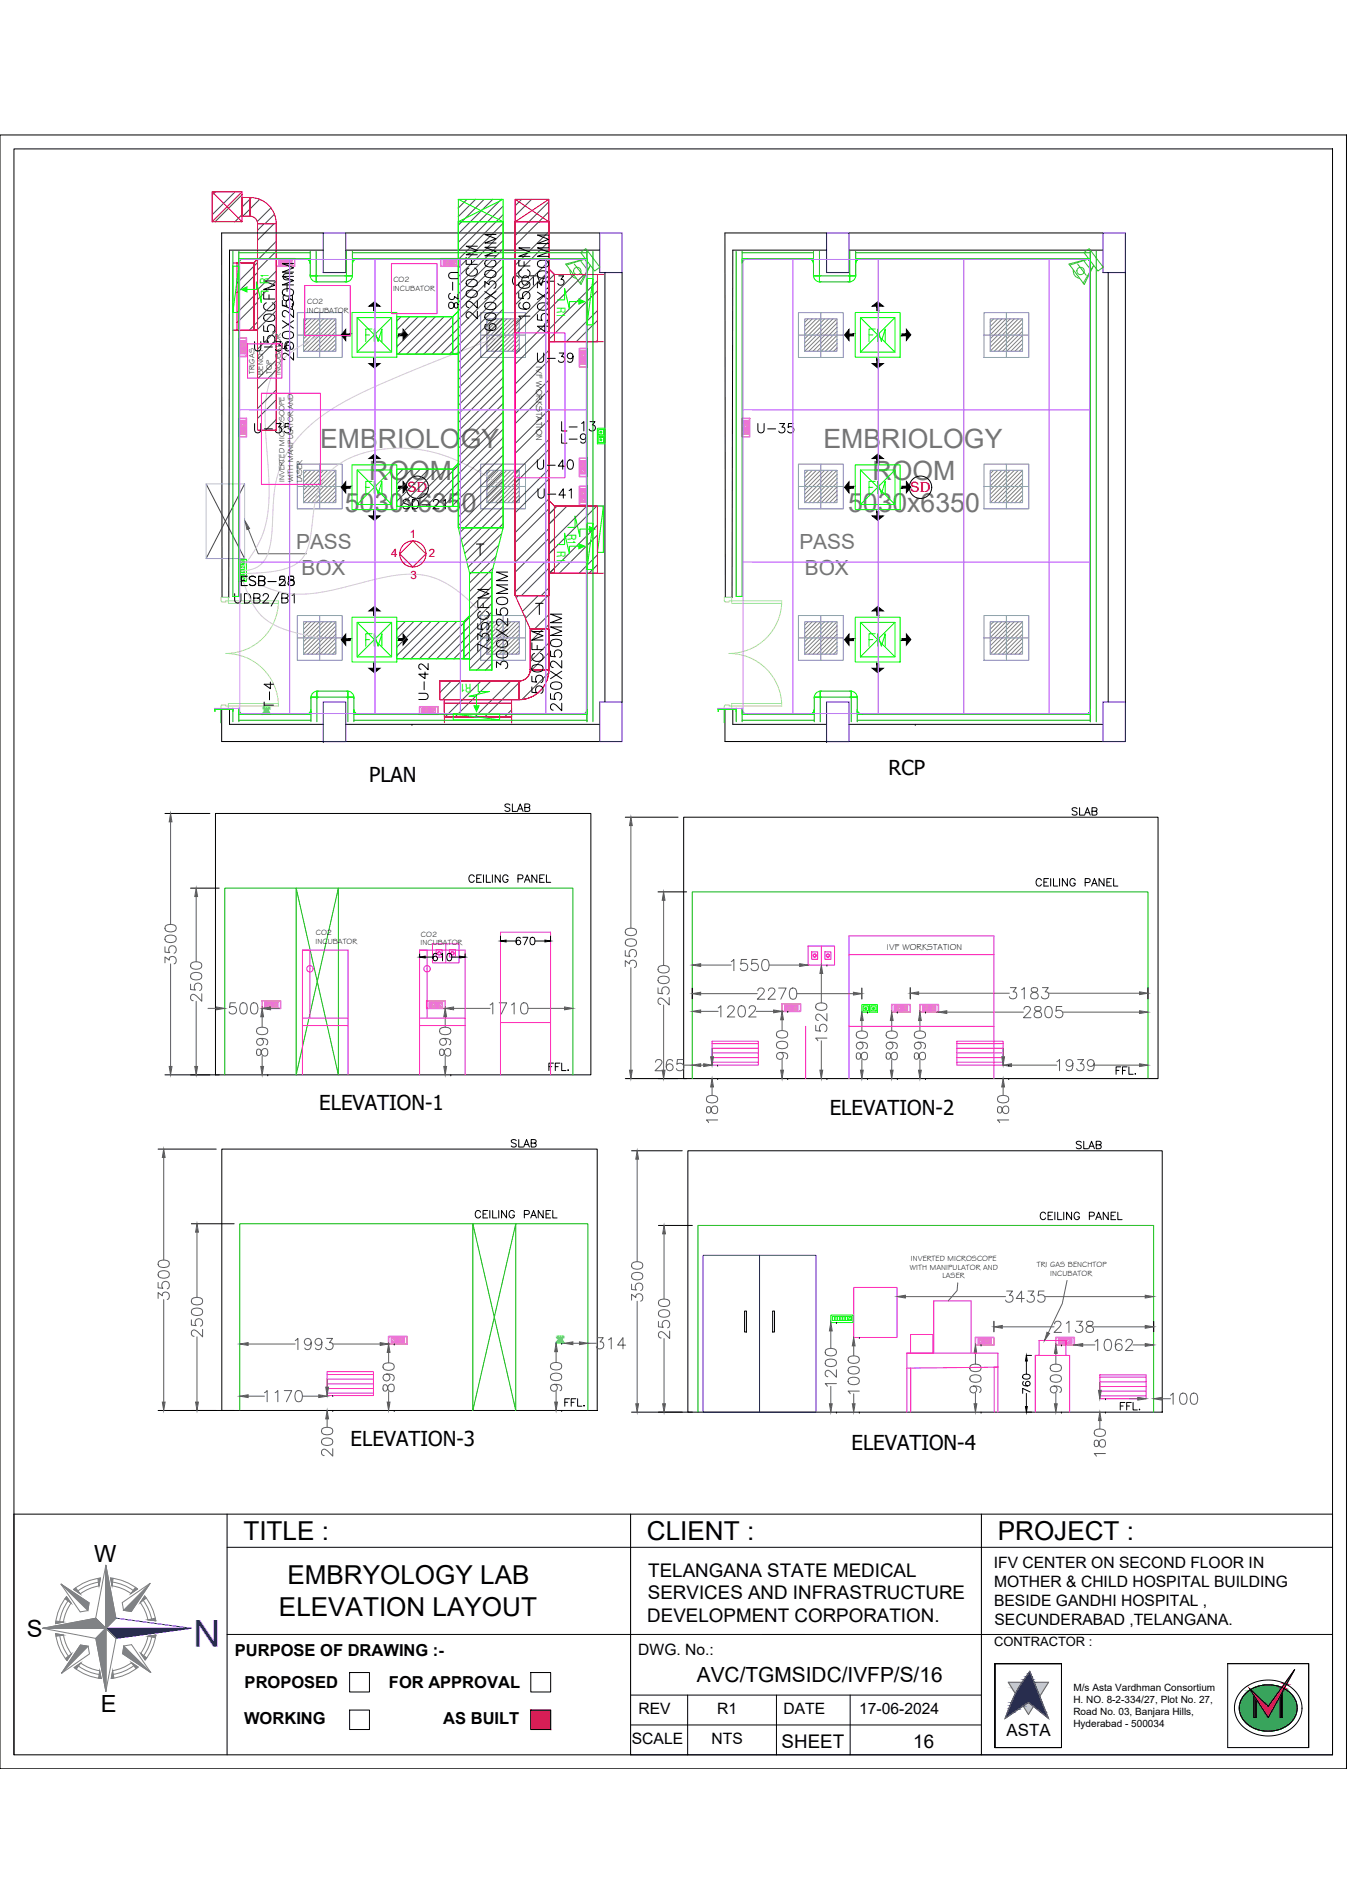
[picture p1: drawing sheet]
<svg xmlns="http://www.w3.org/2000/svg" width="420mm" height="594mm" viewBox="0 0 420 594" stroke-linecap="round" stroke-linejoin="round" font-family="sans-serif">
<defs><g id="words">
<text font-size="11.6" fill="#00f" x="68.7" y="505.6" transform="rotate(180 68.7 505.6)">N</text>
<g font-size="8.3" fill="#767676">
<text x="99.9" y="139.9">EMBRIOLOGY</text>
<text x="256.9" y="139.9">EMBRIOLOGY</text>
<text x="115.2" y="149.9">ROOM</text>
<text x="272.1" y="149.9">ROOM</text>
<text x="107.6" y="159.8">5030x6350</text>
<text x="264.6" y="159.8">5030x6350</text>
</g>
<g font-size="8.1">
<text x="75.9" y="480.6">TITLE :</text>
<text x="201.8" y="480.6">CLIENT :</text>
<text x="311.2" y="480.6">PROJECT :</text>
<text x="89.6" y="494.3">EMBRYOLOGY LAB</text>
<text x="87" y="504.2">ELEVATION LAYOUT</text>
</g>
<g font-size="7.9" fill="#0f0">
<text x="112.9" y="107.6">FM</text>
<text x="269.9" y="107.6">FM</text>
</g>
<g font-size="7.5" fill="#0f0">
<text x="112.9" y="154.9">FM</text>
<text x="269.9" y="154.9">FM</text>
<text x="112.9" y="202.5">FM</text>
<text x="269.9" y="202.5">FM</text>
</g>
<g font-size="7.4">
<text x="29.4" y="487.5">W</text>
<text x="8.4" y="510.8">S</text>
<text x="31.5" y="534.1">E</text>
</g>
<text font-size="6.6" fill="#454545" x="158.7" y="90">CCTV-3</text>
<text font-size="6.6" fill="#0f0" x="173.9" y="135.5">L-13</text>
<g font-size="6.6">
<text x="166.5" y="147.5">U-40</text>
<text x="124.5" y="159.8">SD-21</text>
</g>
<g font-size="6.5" fill="#767676">
<text x="92.4" y="171.4">PASS</text>
<text x="249.3" y="171.4">PASS</text>
<text x="94" y="179.3">BOX</text>
<text x="251" y="179.3">BOX</text>
</g>
<text font-size="6.5" x="217.3" y="524.8">AVC/TGMSIDC/IVFP/S/16</text>
<g font-size="6.4">
<text x="115.1" y="243.9">PLAN</text>
<text x="277.2" y="241.7">RCP</text>
<text x="99.6" y="346.2">ELEVATION-1</text>
<text x="258.8" y="348">ELEVATION-2</text>
<text x="109.4" y="451.1">ELEVATION-3</text>
<text x="265.6" y="452.5">ELEVATION-4</text>
</g>
<g font-size="6.2">
<text x="92.1" y="97.4" transform="rotate(-90 92.1 97.4)">U-37</text>
<text x="143.6" y="97" transform="rotate(-90 143.6 97)">U-38</text>
<text x="78.3" y="110.4">U-36</text>
<text x="166.5" y="113.9">U-39</text>
<text x="78.3" y="135.8">U-35</text>
<text x="235.3" y="135.8">U-35</text>
<text x="173.9" y="139">L-9</text>
<text x="166.5" y="156.3">U-41</text>
<text x="74.1" y="183.4">ESB-28</text>
<text x="134.4" y="219.1" transform="rotate(-90 134.4 219.1)">U-42</text>
</g>
<text font-size="6.2" fill="#0ff" x="86.1" y="221.9" transform="rotate(-90 86.1 221.9)">T-4</text>
<g font-size="5.9">
<text x="202.2" y="491.9">TELANGANA STATE MEDICAL</text>
<text x="202.1" y="499">SERVICES AND INFRASTRUCTURE</text>
<text x="201.9" y="506.1">DEVELOPMENT CORPORATION.</text>
<text x="243.8" y="545.3">SHEET</text>
<text x="284.9" y="545.3">16</text>
</g>
<g font-size="5.7">
<text x="145" y="276.2">CEILING PANEL</text>
<text x="346.8" y="336.2">FFL.</text>
<text x="158.4" y="358.8">SLAB</text>
<text x="147.1" y="381">CEILING PANEL</text>
</g>
<g font-size="5.3">
<text x="156.3" y="254">SLAB</text>
<text x="333" y="255.1">SLAB</text>
<text x="322.1" y="277.3">CEILING PANEL</text>
<text x="170" y="334.8">FFL.</text>
<text x="334.4" y="359.1">SLAB</text>
<text x="323.1" y="381.4">CEILING PANEL</text>
<text x="314" y="541.6">ASTA</text>
</g>
<text font-size="5.3" fill="#5e5e5e" x="175" y="439.6">FFL.</text>
<g font-size="5.2">
<text x="73.3" y="516.7">PURPOSE OF DRAWING :-</text>
<text x="76.3" y="526.7">PROPOSED</text>
<text x="121.3" y="526.7">FOR APPROVAL</text>
<text x="76.1" y="538">WORKING</text>
<text x="138.3" y="538">AS BUILT</text>
</g>
<g font-size="4.9">
<text x="310" y="489.3">IFV CENTER ON SECOND FLOOR IN</text>
<text x="310.1" y="495.2">MOTHER &amp; CHILD HOSPITAL BUILDING</text>
<text x="310.1" y="501.1">BESIDE GANDHI HOSPITAL ,</text>
<text x="310.2" y="507">SECUNDERABAD ,TELANGANA.</text>
<text x="199.1" y="516.4">DWG. No.:</text>
<text x="199.1" y="534.8">REV</text>
<text x="223.7" y="534.8">R1</text>
<text x="244.4" y="534.8">DATE</text>
<text x="268" y="534.8">17-06-2024</text>
<text x="197.1" y="544.1">SCALE</text>
<text x="222" y="544.1">NTS</text>
</g>
<g font-size="4.4" fill="#f00">
<text x="127" y="153.6">SD</text>
<text x="283.9" y="153.6">SD</text>
</g>
<text font-size="4" x="310.1" y="513.5">CONTRACTOR :</text>
<g font-size="3.6" fill="#0f0">
<text x="83.8" y="88.7" transform="rotate(-90 83.8 88.7)">R1</text>
<text x="173.8" y="95.7" transform="rotate(90 173.8 95.7)">R1</text>
<text x="177.1" y="166.7" transform="rotate(90 177.1 166.7)">R1</text>
<text x="173.8" y="172" transform="rotate(90 173.8 172)">R1</text>
<text x="147.1" y="213.5" transform="rotate(180 147.1 213.5)">R1</text>
</g>
<g font-size="3.6" fill="#f00">
<text x="127.8" y="167.9">1</text>
<text x="122" y="173.8">4</text>
<text x="133.7" y="173.8">2</text>
<text x="128.1" y="180.7">3</text>
</g>
<g font-size="3.1">
<text x="334.8" y="527.6">M/s Asta Vardhman Consortium</text>
<text x="334.8" y="531.4">H. NO. 8-2-334/27, Plot No. 27,</text>
<text x="334.8" y="538.9">Hyderabad - 500034</text>
<text x="334.8" y="535.1">Road No. 03, Banjara Hills,</text>
</g>
<g font-size="2.8">
<text x="167.2" y="114.1" transform="rotate(90 167.2 114.1)">IVF WORKSTATION</text>
<text x="276.7" y="296.3">IVF WORKSTATION</text>
</g>
<g font-size="2.4">
<text x="122.7" y="88">CO2</text>
<text x="95.8" y="94.9">CO2</text>
<text x="122.6" y="90.8">INCUBATOR</text>
<text x="95.7" y="97.6">INCUBATOR</text>
<text x="79.4" y="116.8" transform="rotate(-90 79.4 116.8)">TRIGAS</text>
<text x="82.1" y="116.9" transform="rotate(-90 82.1 116.9)">BENCH</text>
<text x="84.8" y="116.8" transform="rotate(-90 84.8 116.8)">TOP</text>
<text x="87.6" y="117" transform="rotate(-90 87.6 117)">INCUBATOR</text>
<text x="88.7" y="150.5" transform="rotate(-90 88.7 150.5)">INVERTED MICROSCOPE</text>
<text x="91.5" y="150.4" transform="rotate(-90 91.5 150.4)">WITH MANIPULATOR AND</text>
<text x="94.2" y="150.5" transform="rotate(-90 94.2 150.5)">LASER</text>
<text x="98.5" y="291.8">CO2</text>
<text x="131.3" y="292.3">CO2</text>
<text x="98.4" y="294.6">INCUBATOR</text>
<text x="131.2" y="295">INCUBATOR</text>
<text x="284.1" y="393.4">INVERTED MICROSCOPE</text>
<text x="323.4" y="395.5">TRI GAS BENCHTOP</text>
<text x="283.8" y="396.1">WITH MANIPULATOR AND</text>
<text x="293.9" y="398.9">LASER</text>
<text x="327.6" y="398.2">INCUBATOR</text>
</g>
</g></defs>
<!-- layer: 0 -->
<path d="M0 42.1h420v509.8h-420zM4.3 46.5h411.3v501h-411.3zM232.3 409.1h.5v6.5h-.5zM241 409.1h.6v6.5h-.6zM196.7 472.4v75.1h218.9M415.6 472.4h-411.3v75.1M331 519.1h-20.7v26.2M382.9 519.1h25.3v26.2M310.3 545.3h20.8M310.3 545.1v-26h20.8v26" fill="none" stroke="#000" stroke-width=".31"/>
<!-- layer: HATCH -->
<path d="M415.6 472.4v75.1" fill="none" stroke="#000" stroke-width=".31"/>
<!-- layer: TITLE -->
<g fill="none" stroke="#808080" stroke-width=".31">
<path d="M19 494.2l8.8 5.9-.4 2.4-2.4 .4zM20.8 498.2l1.4 2a13.3 13.3 0 0 0-2.4 5.9l-2.5 .5a15.7 15.7 0 0 1 3.5-8.4zM21.2 499.5a14.6 14.6 0 0 0-2.6 6.4M23 495.9a15.7 15.7 0 0 1 8.3-3.5l-.4 2.4a13.4 13.4 0 0 0-5.9 2.5zM30.7 493.7a14.6 14.6 0 0 0-6.4 2.7M33 488.4v19.6v-19.6M34.5 492.4a15.7 15.7 0 0 1 8.4 3.4l-2 1.4a13.4 13.4 0 0 0-6-2.4zM35.1 493.6a14.6 14.6 0 0 1 6.4 2.6M44.7 499.3a14.6 14.6 0 0 1 2.7 6.3M45.1 498a15.7 15.7 0 0 1 3.5 7.7l-2.5-.3a13.3 13.3 0 0 0-2.4-5.3zM13.3 508h19.7l-3.1 3.2 3.1-3.2zM17.4 509.7l2.4 .5a13.3 13.3 0 0 0 2.5 5.8l-1.4 2.1a15.7 15.7 0 0 1-3.5-8.4z"/>
<path d="M18.6 510.4a14.6 14.6 0 0 0 2.7 6.4M24.5 519.9a14.6 14.6 0 0 0 6.4 2.6M25.1 513.3l2.4 .4 .4 2.4-8.7 6zM29.8 504.9l3.2 3.1-3.2-3.1M29.8 504.9l-16.5 3.1 16.6 3.2 3.1 16.5 3.2-16.5M36.1 504.9l-3.1-16.5-3.2 16.5M36.1 504.9l-3.1 3.1v19.7v-19.7l3.2 3.2-3.2-3.2zM38.1 500l8.7-6-5.9 8.8-2.4-.4zM38.6 513.6l2.4-.4 6 8.7-8.8-5.9zM41.7 519.7a14.6 14.6 0 0 1-6.4 2.7M43.9 515.9l1.4 2a15.7 15.7 0 0 0 3.3-7.7l-2.4 .3a13.4 13.4 0 0 1-2.3 5.4M47.4 510.4a14.6 14.6 0 0 1-2.6 6.2"/>
<path d="M23.1 520.3l2.1-1.4a13.3 13.3 0 0 0 5.9 2.4l.5 2.4a15.7 15.7 0 0 1-8.5-3.4zM35.1 521.3a13.3 13.3 0 0 0 5.9-2.5l2.1 1.4a15.7 15.7 0 0 1-8.4 3.5z"/>
</g>
<g fill="#808080" stroke="#808080" stroke-width=".31">
<path d="M33 488.4l3.1 16.5-3.1 3.1z"/>
<path d="M33 508v19.7l-3.1-16.5z"/>
<path d="M41 518.8l2.1 1.3-.7 .6z"/>
<path d="M38.6 513.6l8.4 8.3-8.8-5.9z"/>
<path d="M43.9 515.9l1.9 1.4-.5 .6z"/>
<path d="M35.1 521.3l.4 2.3-.8 .1z"/>
<path d="M31.1 521.3l.5 2.4-.9-.1z"/>
<path d="M20.4 517.5l1.9-1.5-1.4 2.1z"/>
<path d="M23.1 520.3l2.1-1.4-1.4 1.9z"/>
<path d="M25.1 513.3l2.4 .4-8.3 8.4z"/>
<path d="M13.3 508l16.5-3.1 3.2 3.1z"/>
<path d="M17.4 509.7l2.4 .5-2.3 .4z"/>
<path d="M17.4 505.8l2.4 .3-2.5 .5z"/>
<path d="M46.8 494l-5.9 8.8-2.4-.4z"/>
<path d="M42.2 495.3l.7 .5-2 1.4z"/>
<path d="M45.1 498l.5 .6-1.9 1.5z"/>
<path d="M34.5 492.4l.8 .1-.4 2.3z"/>
<path d="M19 494.2l8.8 5.9-.4 2.4z"/>
<path d="M30.5 492.5l.8-.1-.4 2.4z"/>
<path d="M20.8 498.2l1.4 2-1.9-1.4z"/>
<path d="M23 495.9l.6-.5 1.4 1.9z"/>
<path d="M46.1 505.4l2.3-.5 .2 .8z"/>
<path d="M46.2 510.5l2.4-.3-.1 .8z"/>
</g>
<path d="M36.1 504.9l23.5 3.1-23.4 3.2" fill="none" stroke="#00f" stroke-width=".31"/>
<path d="M33 508h26.6l-23.4 3.2z" fill="#00f" stroke="#00f" stroke-width=".31"/>
<!-- layer: MEP_HVAC_TEXT -->
<g fill="none" stroke="#000" stroke-width=".31">
<path d="M148.9 76.8h-3.5l3.5 1.4-3.5 1.3h3.5M154.7 77.2h-3.5l3.5 1.3-3.5 1.3h3.5M154.7 73.2h-3.5l3.5 1.3-3.5 1.3h3.5M165.3 77.3h-3.5l3.5 1.4-3.5 1.3h3.5M171.1 77.3h-3.5l3.5 1.4-3.5 1.3h3.5M171.1 73.3h-3.5l3.5 1.4-3.5 1.3h3.5M82.2 91.1v2.2h3.5M82.4 98.5a2.71 2.71 0 0 1 3.2 0 1.14 1.14 0 0 1-.5 1.6 2.91 2.91 0 0 1-2.7-.3l-.2-.5zM83.1 94.5a1.28 1.28 0 0 0-.9 1.4 1.28 1.28 0 0 0 1.4 1.1 1.53 1.53 0 0 0 1.6-.4 1.53 1.53 0 0 0 .4-1.6l-.7-.5M83.9 92v1.3M85.7 87.7h-3.5l3.5 1.3-3.5 1.3h3.5M145.4 80.3v2.2h3.5"/>
<path d="M145.6 91a2.71 2.71 0 0 1 3.1 0 1.14 1.14 0 0 1-.5 1.6 2.91 2.91 0 0 1-2.6-.3l-.2-.5zM145.6 87.6a2.71 2.71 0 0 1 3.1 0 1.13 1.13 0 0 1-.5 1.7 2.88 2.88 0 0 1-2.6-.3l-.2-.5zM146.2 83.6a1.29 1.29 0 0 0-.8 1.5 1.29 1.29 0 0 0 1.3 1 1.53 1.53 0 0 0 1.7-.3 1.53 1.53 0 0 0 .3-1.7l-.6-.5M147.1 81.1v1.4M148.9 97.1v2.4l-1.7-1.7a1.08 1.08 0 0 0-1.5-.3l-.3 .5v.6l.3 .5 .5 .2M148.9 93.8v2.3l-1.7-1.6a1.08 1.08 0 0 0-1.5-.4l-.3 .5v.7l.3 .5 .5 .2M151.2 89.6v-1.8l1.4 1a1.12 1.12 0 0 1 1.2-1.2 1.12 1.12 0 0 1 .9 1.5l-.1 .5-.5 .4M151.2 91l3.5 2.3M151.4 98.1a2.68 2.68 0 0 1 3.1 0 1.13 1.13 0 0 1-.4 1.7 2.86 2.86 0 0 1-2.7-.3l-.2-.5zM151.4 94.8a2.69 2.69 0 0 1 3.2 0 1.13 1.13 0 0 1-.5 1.7 2.86 2.86 0 0 1-2.7-.4l-.2-.5zM151.4 84.8a2.71 2.71 0 0 1 3.2 0 1.14 1.14 0 0 1-.5 1.7 2.91 2.91 0 0 1-2.7-.4l-.2-.5zM151.4 81.5a2.71 2.71 0 0 1 3.2 0 1.14 1.14 0 0 1-.5 1.6 2.91 2.91 0 0 1-2.7-.3l-.2-.5z"/>
<path d="M154.7 91l-3.5 2.3M161.8 91.3v1.7l1.5 .1a1.24 1.24 0 0 1 0-1.8 1.24 1.24 0 0 1 1.8 .2 1.24 1.24 0 0 1-.5 1.8M161.8 80.8v2.2h3.5M162.3 94.5a1.02 1.02 0 0 0-.3 1.5 2.7 2.7 0 0 0 3.1 0 1.09 1.09 0 0 0-.5-1.6 1.09 1.09 0 0 0-1.4 .7 1.09 1.09 0 0 0 .9 1.4M163.5 81.7v1.3M165.3 98.6h-3.5l.7 .9M167.6 98.1v1.7l1.5 .2a1.24 1.24 0 0 1 0-1.9 1.24 1.24 0 0 1 1.8 .2 1.24 1.24 0 0 1-.4 1.8M167.6 91.1l3.5 2.4M167.8 95a2.7 2.7 0 0 1 3.2 0 1.13 1.13 0 0 1-.5 1.6 2.9 2.9 0 0 1-2.7-.3l-.2-.5zM167.8 81.7a2.69 2.69 0 0 1 3.2 0 1.13 1.13 0 0 1-.5 1.6 2.86 2.86 0 0 1-2.7-.3l-.2-.5zM171.1 91.1l-3.5 2.4M82.2 101.6v1.7l1.5 .2a1.24 1.24 0 0 1 0-1.9 1.24 1.24 0 0 1 1.9 .2 1.24 1.24 0 0 1-.5 1.8"/>
<path d="M88.1 100l3.5 2.4M91.6 100l-3.5 2.4M151.7 101.1a1.02 1.02 0 0 0-.3 1.5 2.7 2.7 0 0 0 3.1 0 1.09 1.09 0 0 0-.4-1.6 1.09 1.09 0 0 0-1.5 .8 1.09 1.09 0 0 0 1 1.3M170 101v2.5l-2.4-1.7h3.5M149.8 169.7v3.5M150.9 169.7l-2.3 .1M158.4 178.5h-3.5l3.5 1.3-3.5 1.4h3.5M149 199.6v-1.9l1.4 1a1.12 1.12 0 0 1 1.3-1.2 1.12 1.12 0 0 1 .8 1.6l-.1 .5-.5 .3M149 194.6v1.6l1.5 .2a1.24 1.24 0 0 1 0-1.9 1.24 1.24 0 0 1 1.8 .3 1.24 1.24 0 0 1-.4 1.8M149 187.4v2.2h3.5M149.9 190.7a1.28 1.28 0 0 0-.9 1.5 1.28 1.28 0 0 0 1.4 1 1.53 1.53 0 0 0 1.6-.3 1.53 1.53 0 0 0 .4-1.7l-.7-.5M150.7 188.2v1.4"/>
<path d="M152.5 183.9h-3.5l3.5 1.3-3.5 1.4h3.5M154.9 190v1.7l1.5 .1a1.24 1.24 0 0 1-.1-1.8 1.24 1.24 0 0 1 1.9 .2 1.24 1.24 0 0 1-.5 1.8M154.9 196.3l3.5 2.3M155 186.8a2.7 2.7 0 0 1 3.2 0 1.13 1.13 0 0 1-.5 1.7 2.9 2.9 0 0 1-2.7-.3l-.1-.5zM158.4 193v2.3l-1.7-1.6a1.08 1.08 0 0 0-1.5-.4l-.3 .5v.7l.3 .5 .5 .2M158.4 182.5h-3.5l3.5 1.3-3.5 1.4h3.5M158.4 196.3l-3.5 2.3M167.1 188.3h2.3M168.2 188.3v3.4M169.4 197h-3.5l3.5 1.4-3.5 1.3h3.5M171.9 199.9a2.71 2.71 0 0 1 3.2 0 1.14 1.14 0 0 1-.5 1.7 2.91 2.91 0 0 1-2.7-.3l-.2-.5zM175.2 195.6h-3.5l3.5 1.4-3.5 1.3h3.5"/>
<path d="M175.2 191.6h-3.5l3.5 1.4-3.5 1.3h3.5M152.5 202.6l-3.5-1.7v2.3M154.9 208.3v-1.8l1.3 1a1.12 1.12 0 0 1 1.3-1.2 1.12 1.12 0 0 1 .9 1.5l-.2 .5-.5 .3M155 203.5a2.7 2.7 0 0 1 3.2 0 1.14 1.14 0 0 1-.5 1.6 2.91 2.91 0 0 1-2.7-.3l-.1-.5zM155 200.1a2.71 2.71 0 0 1 3.2 0 1.14 1.14 0 0 1-.5 1.7 2.91 2.91 0 0 1-2.7-.3l-.1-.5zM165.9 214.3v1.7l1.5 .2a1.23 1.23 0 0 1 0-1.9 1.23 1.23 0 0 1 1.8 .2 1.23 1.23 0 0 1-.5 1.8M165.9 211v1.7l1.5 .1a1.23 1.23 0 0 1 0-1.8 1.23 1.23 0 0 1 1.8 .2 1.23 1.23 0 0 1-.5 1.8M165.9 200.5v2.2h3.5M166.1 207.9a2.71 2.71 0 0 1 3.1 0 1.14 1.14 0 0 1-.5 1.6 2.91 2.91 0 0 1-2.6-.3l-.2-.5zM166.7 203.9a1.29 1.29 0 0 0-.8 1.4 1.29 1.29 0 0 0 1.3 1.1 1.53 1.53 0 0 0 1.7-.4 1.53 1.53 0 0 0 .3-1.6l-.6-.5M167.6 201.4v1.3M171.7 216.4v1.7l1.5 .2a1.24 1.24 0 0 1 0-1.9 1.24 1.24 0 0 1 1.8 .2 1.24 1.24 0 0 1-.4 1.8"/>
<path d="M171.7 203.1v1.7l1.5 .1a1.23 1.23 0 0 1 0-1.8 1.23 1.23 0 0 1 1.8 .2 1.23 1.23 0 0 1-.4 1.8M171.7 209.4l3.5 2.4M171.9 213.3a2.69 2.69 0 0 1 3.2 0 1.13 1.13 0 0 1-.5 1.6 2.86 2.86 0 0 1-2.7-.3l-.2-.5zM175.2 219.4v2.4l-1.6-1.7a1.05 1.05 0 0 0-1.7-.2l-.2 1 .4 .5 .5 .2M175.2 206.1v2.3l-1.6-1.6a1.06 1.06 0 0 0-1.7-.2l-.2 1 .4 .5 .5 .2M175.2 209.4l-3.5 2.4M130.9 297.6v1.1M132.6 298.6h2.4M136.4 297.8l-.1-.2a.76 .76 0 0 0-1.1 .3 1.35 1.35 0 0 0 .5 1.9 .72 .72 0 0 0 .8-.7 .72 .72 0 0 0-.7-.8 .72 .72 0 0 0-.8 .7M137.5 297.9l.5-.4v2.3M139.7 297.6a.75 .75 0 0 1 1.1 .3l.1 .6a1 1 0 0 1-.9 1.3 1.48 1.48 0 0 1-.3-2.2zM140.9 298.6h2.4"/>
<path d="M145.1 297.6v1.1M156.1 292v1.6M157.9 293.6h3.1M162.3 292.8l-.1-.2a.77 .77 0 0 0-1.1 .3 1.36 1.36 0 0 0 .5 1.9 .72 .72 0 0 0 .8-.7 .72 .72 0 0 0-.6-.8 .72 .72 0 0 0-.8 .7M163.1 292.4h1.5l-1.1 2.4M165.6 292.6a.77 .77 0 0 1 1.2 .3l.1 .5a1 1 0 0 1-.9 1.4 1.49 1.49 0 0 1-.4-2.2zM166.9 293.6h3.1M171.7 292v1.6M319.1 429.1l.9-.3a1 1 0 0 1 1.3 .9 1.34 1.34 0 0 1-2.3 0zM319.3 431.1l-.2 .1a.76 .76 0 0 0 .3 1.1 1.36 1.36 0 0 0 1.9-.5 .72 .72 0 0 0-.6-.8 .72 .72 0 0 0-.8 .7 .72 .72 0 0 0 .6 .7M320.1 422.9h1.7M320.2 424.7v4.1"/>
<path d="M320.2 434.8v4.1M321.3 434.3l-2.3-1.1v1.6M320.1 440.6h1.7M70.8 472.4v75.1M306.1 472.4v75.1M70.8 482.8h344.8M70.8 510h125.9M196.6 510h219M196.7 528.9h109.4M196.7 538.2h109.4M214.5 528.9v18.6M242.2 528.9v18.6"/>
<path d="M265.2 528.9v18.6"/>
</g>
<!-- layer: 0.0 -->
<path d="M331 519.1h-20.7v26.2h20.7M331.1 519.1v26.2M382.9 519.1h25.3v26.2h-25.3zM109.1 521.9h6.1v6h-6.1zM109.1 533.6h6.1v6h-6.1zM165.6 521.9h6.2v6h-6.2zM165.6 533.6h6.2v6h-6.2zM387.6 527.3l2.9-2 3.6-1 3.7 .1 3.5 1.2 1.4 .9 1.4 1.3 1.6 2.7 .4 1.5v1.6l-.8 2.8-1 1.5-1.6 1.5-1.8 1.1-2.1 .7-2.2 .4h-2.5l-2.2-.5-2-.8-1.6-1.1-1.7-1.7-.9-1.5-.5-1.7-.1-2 .4-1.8 .7-1.6zM388.4 528.5a10.2 10.2 0 0 1 15.5 1.6 6.8 6.8 0 0 1-4.8 9.5 10 10 0 0 1-11.8-3.9 6.1 6.1 0 0 1 1.1-7.2zM389.7 526.8l5.9 5.6 8.2-11.5-8.2 15zM391.1 528.9v7h.7v-5.8M400.1 527.7v8.2h-.8v-6.8" fill="none" stroke="#000" stroke-width=".31"/>
<!-- layer: MEP_HVAC_TEXT -->
<path d="M165.6 533.6l6.2 6v-6zM165.6 533.6l6.2 6h-6.2z" fill="#f00" stroke="#f00" stroke-width=".31"/>
<!-- layer: 0.0 -->
<g fill="#000" stroke="#000" stroke-width=".31">
<path d="M391.1 528.9l.1 .2zM400.1 527.7v1.2h-.7z"/>
<path d="M391.1 529.1l.7 1zM391.1 529.1l.7 1h-.7z"/>
<path d="M391.1 530.1l.7 5.8v-5.8zM391.1 530.1l.7 5.8h-.7z"/>
<path d="M399.4 528.9l.7 .2v-.2zM399.4 528.9l.7 .2h-.8z"/>
<path d="M399.3 529.1l.8 6.8v-6.8zM399.3 529.1l.8 6.8h-.8z"/>
</g>
<g fill="#139b48" stroke="#139b48" stroke-width=".31">
<path d="M395.4 525.7h.5z"/>
<path d="M400.6 526.9l.1 .1z"/>
<path d="M395.1 540.1h.9z"/>
<path d="M395.4 525.7h.7zM395 525.7h1.1z"/>
<path d="M395 525.7h1.3zM394.9 525.7h1.4z"/>
<path d="M394.9 525.7h1.6zM394.6 525.7h1.9z"/>
<path d="M394.6 525.7h2.1zM394.5 525.7h2.2z"/>
<path d="M394.5 525.7l2.4 .1zM394.2 525.8h2.7z"/>
<path d="M394.2 525.8h2.9zM394.1 525.8h3z"/>
<path d="M394.1 525.8h3.2zM393.8 525.8h3.5z"/>
<path d="M393.8 525.8l3.7 .1zM393.7 525.9h3.8z"/>
<path d="M393.7 525.9h4zM393.4 525.9h4.3z"/>
<path d="M393.4 525.9h4.5zM393.3 525.9h4.6z"/>
<path d="M393.3 525.9l4.8 .1zM393 526h5.1z"/>
<path d="M393 526h5.3zM392.9 526h5.4z"/>
<path d="M392.9 526l5.6 .1zM392.6 526.1h5.9z"/>
<path d="M392.6 526.1h6.1zM392.5 526.1h6.2z"/>
<path d="M392.5 526.1l6.4 .1zM392.2 526.2h6.7z"/>
<path d="M392.2 526.2l6.9 .1zM392.1 526.3h7z"/>
<path d="M392.1 526.3h7.2zM391.9 526.3h7.4z"/>
<path d="M391.9 526.3l7.5 .1zM391.7 526.4h7.7z"/>
<path d="M391.7 526.4l8 .1zM391.5 526.5h8.2z"/>
<path d="M391.5 526.5h8.3zM391.4 526.5h8.4z"/>
<path d="M391.4 526.5h8.4zM391.1 526.6h8.6z"/>
<path d="M391.1 526.6l8.5 .2 .1-.2zM390.8 526.8l.3-.2 8.5 .2z"/>
<path d="M390.8 526.8l8.7 .2 .1-.2zM390.4 527l.4-.2 8.7 .2z"/>
<path d="M400.5 527l.4 .1zM400.5 527l.4 .1z"/>
<path d="M390.4 527l8.9 .2 .2-.2zM390.1 527.2l.3-.2 8.9 .2z"/>
<path d="M400.5 527.1l.7 .2zM400.5 527.1l.7 .2h-.9z"/>
<path d="M389.9 527.3l.2 .2zM389.7 527.5l.2-.2 .2 .2z"/>
<path d="M400.3 527.3l1.2 .2zM400.3 527.3l1.2 .2h-1.3z"/>
<path d="M389.7 527.5l.6 .2-.2-.2zM389.4 527.7l.3-.2 .6 .2z"/>
<path d="M400.2 527.5l1.6 .2-.3-.2zM400.2 527.5l1.6 .2h-1.7z"/>
<path d="M400.1 527.7h1.8zM400.1 527.7h1.8z"/>
<path d="M389.4 527.7l1 .2-.1-.2zM389.1 527.9l.3-.2 1 .2z"/>
<path d="M400.1 527.7l2 .2-.2-.2zM400.1 527.7l2 .2h-2z"/>
<path d="M389.1 527.9l1.5 .3-.2-.3zM388.8 528.2l.3-.3 1.5 .3z"/>
<path d="M400.1 527.9l2.3 .3-.3-.3zM400.1 527.9l2.3 .3h-2.3z"/>
<path d="M388.8 528.2l2 .2-.2-.2zM388.5 528.4l.3-.2 2 .2z"/>
<path d="M400.1 528.2l2.6 .2-.3-.2zM400.1 528.2l2.6 .2h-2.6z"/>
<path d="M388.5 528.4l2.4 .3-.1-.3zM388.5 528.4l2.4 .3h-2.6z"/>
<path d="M400.1 528.4l2.8 .3-.2-.3zM400.1 528.4l2.8 .3h-2.8z"/>
<path d="M388.3 528.7l2.8 .2-.2-.2zM388.3 528.7l2.8 .2h-3z"/>
<path d="M388.1 528.9h3zM388 528.9h3.1z"/>
<path d="M400.1 528.7l3.1 .3-.3-.3zM400.1 528.7l3.1 .3h-3.1z"/>
<path d="M388 528.9l3.1 .3v-.3zM388 528.9l3.1 .3h-3.3z"/>
<path d="M400.1 529l3.3 .3-.2-.3zM400.1 529l3.3 .3h-3.3z"/>
<path d="M387.8 529.2l3.3 .3v-.3zM387.8 529.2l3.3 .3h-3.5z"/>
<path d="M400.1 529.3l3.5 .3-.2-.3zM400.1 529.3l3.5 .3h-3.5z"/>
<path d="M387.6 529.5l3.5 .3v-.3zM387.6 529.5l3.5 .3h-3.7z"/>
<path d="M400.1 529.6l3.7 .3-.2-.3zM400.1 529.6l3.7 .3h-3.7z"/>
<path d="M387.4 529.8l3.7 .3v-.3zM387.4 529.8l3.7 .3h-3.8z"/>
<path d="M400.1 529.9l3.8 .3-.1-.3zM400.1 529.9l3.8 .3h-3.8z"/>
<path d="M387.3 530.1l3.8 .3v-.3zM387.3 530.1l3.8 .3h-4z"/>
<path d="M400.1 530.2l4 .3-.2-.3zM400.1 530.2l4 .3h-4z"/>
<path d="M387.1 530.4l4 .3v-.3zM387.1 530.4l4 .3h-4.1z"/>
<path d="M400.1 530.5l4.1 .3-.1-.3zM400.1 530.5l4.1 .3h-4.1z"/>
<path d="M387 530.7l4.1 .3v-.3zM387 530.7l4.1 .3h-4.2z"/>
<path d="M400.1 530.8l4.2 .3-.1-.3zM400.1 530.8l4.2 .3h-4.2z"/>
<path d="M386.9 531l4.2 .4v-.4zM386.9 531l4.2 .4h-4.3z"/>
<path d="M400.1 531.1l4.3 .3-.1-.3zM400.1 531.1l4.3 .3h-4.3z"/>
<path d="M386.8 531.4l4.3 .3v-.3zM386.8 531.4l4.3 .3h-4.4z"/>
<path d="M400.1 531.4l4.4 .3-.1-.3zM400.1 531.4l4.4 .3h-4.4z"/>
<path d="M386.7 531.7l4.4 .3v-.3zM386.7 531.7l4.4 .3h-4.5z"/>
<path d="M400.1 531.7l4.5 .4-.1-.4zM400.1 531.7l4.5 .4h-4.5z"/>
<path d="M386.6 532l4.5 .3v-.3zM386.6 532l4.5 .3h-4.5z"/>
<path d="M400.1 532.1l4.5 .3v-.3zM400.1 532.1l4.5 .3h-4.5z"/>
<path d="M390.1 527.2l5.5 5.2 3.7-5.2zM390.1 527.2l5.5 5.2z"/>
<path d="M386.6 532.3l4.5 .4v-.4zM386.6 532.3l4.5 .4h-4.5z"/>
<path d="M400.1 532.4l4.5 .3v-.3zM400.1 532.4l4.5 .3h-4.5z"/>
<path d="M386.6 532.7l4.5 .3v-.3zM386.6 532.7l4.5 .3h-4.5z"/>
<path d="M400.1 532.7l4.5 .4v-.4zM400.1 532.7l4.5 .4h-4.5z"/>
<path d="M386.6 533l4.5 .3v-.3zM386.6 533l4.5 .3h-4.5z"/>
<path d="M400.1 533.1l4.5 .3v-.3zM400.1 533.1l4.5 .3h-4.5z"/>
<path d="M386.6 533.3l4.5 .4v-.4zM386.6 533.3l4.5 .4h-4.5z"/>
<path d="M400.1 533.4l4.5 .3v-.3zM400.1 533.4l4.5 .3h-4.5z"/>
<path d="M386.6 533.7l4.5 .3v-.3zM386.6 533.7l4.5 .3h-4.4z"/>
<path d="M400.1 533.7l4.4 .3 .1-.3zM400.1 533.7l4.4 .3h-4.4z"/>
<path d="M386.7 534l4.4 .3v-.3zM386.7 534l4.4 .3h-4.4z"/>
<path d="M400.1 534l4.3 .4 .1-.4zM400.1 534l4.3 .4h-4.3z"/>
<path d="M386.7 534.3l4.4 .3v-.3zM386.7 534.3l4.4 .3h-4.3z"/>
<path d="M400.1 534.4l4.2 .3 .1-.3zM400.1 534.4l4.2 .3h-4.2z"/>
<path d="M386.8 534.6l4.3 .4v-.4zM386.8 534.6l4.3 .4h-4.2z"/>
<path d="M400.1 534.7l4.1 .3 .1-.3zM400.1 534.7l4.1 .3h-4.1z"/>
<path d="M386.9 535l4.2 .3v-.3zM386.9 535l4.2 .3h-4.1z"/>
<path d="M400.1 535l4 .3 .1-.3zM400.1 535l4 .3h-4z"/>
<path d="M387 535.3l4.1 .3v-.3zM387 535.3l4.1 .3h-3.9z"/>
<path d="M400.1 535.3l3.9 .3 .1-.3zM400.1 535.3l3.9 .3h-3.9z"/>
<path d="M399.3 529.2v6.7zM399.3 529.2v6.7h-3.7z"/>
<path d="M391.8 530.1l3.8 5.8zM391.8 530.1l3.8 5.8h-3.8z"/>
<path d="M387.2 535.6l3.9 .3v-.3zM387.2 535.6l3.9 .3h-3.8z"/>
<path d="M400.1 535.6l3.7 .3 .2-.3zM400.1 535.6l3.7 .3h-3.7z"/>
<path d="M395.6 535.9h3.7zM395.6 535.9h3.7z"/>
<path d="M391.8 535.9h3.8zM391.8 535.9h3.8z"/>
<path d="M387.3 535.9h3.8zM387.3 535.9h3.8z"/>
<path d="M387.4 535.9h16.4zM387.4 535.9h16.4z"/>
<path d="M387.4 535.9l16.2 .3 .2-.3zM387.4 535.9l16.2 .3h-16.1z"/>
<path d="M387.5 536.2h16.1zM387.5 536.2h16.1z"/>
<path d="M387.6 536.2l15.9 .3 .1-.3zM387.6 536.2l15.9 .3h-15.8z"/>
<path d="M387.7 536.5h15.8zM387.7 536.5h15.7z"/>
<path d="M387.8 536.5l15.4 .3 .2-.3zM387.8 536.5l15.4 .3h-15.3z"/>
<path d="M387.9 536.8h15.3zM387.9 536.8h15.3z"/>
<path d="M388 536.8l15 .2 .2-.2zM388 536.8l15 .2h-14.8z"/>
<path d="M388.2 537h14.8zM388.2 537l14.8 .1z"/>
<path d="M388.2 537.1l14.6 .2 .2-.2zM388.2 537.1l14.6 .2h-14.4z"/>
<path d="M388.4 537.3h14.4zM388.4 537.3l14.3 .1z"/>
<path d="M388.4 537.4l14.1 .2 .2-.2zM388.4 537.4l14.1 .2h-13.8z"/>
<path d="M388.7 537.6h13.8zM388.7 537.6h13.8z"/>
<path d="M388.7 537.6l13.5 .2 .3-.2zM388.7 537.6l13.5 .2h-13.3z"/>
<path d="M388.9 537.8h13.3zM388.9 537.8l13.3 .1z"/>
<path d="M389 537.9l12.9 .2 .3-.2zM389 537.9l12.9 .2h-12.7z"/>
<path d="M389.2 538.1h12.7zM389.2 538.1h12.7z"/>
<path d="M389.3 538.1l12.4 .2 .2-.2zM389.3 538.1l12.4 .2h-12.2z"/>
<path d="M389.5 538.3h12.2zM389.5 538.3h12.1z"/>
<path d="M389.6 538.3l11.7 .2 .3-.2zM389.6 538.3l11.7 .2h-11.5z"/>
<path d="M389.8 538.5h11.5zM389.8 538.5h11.5z"/>
<path d="M389.9 538.5l11.1 .2 .3-.2zM389.9 538.5l11.1 .2h-10.8z"/>
<path d="M390.2 538.7h10.8zM390.2 538.7h10.8z"/>
<path d="M390.2 538.7l10.5 .2 .3-.2zM390.2 538.7l10.5 .2z"/>
<path d="M390.5 538.9h10.2zM390.5 538.9h10.1z"/>
<path d="M390.6 538.9h10zM390.6 538.9l9.7 .2z"/>
<path d="M390.8 539.1h9.5zM390.8 539.1h9.5z"/>
<path d="M390.9 539.1h9.4zM390.9 539.1l9.1 .1z"/>
<path d="M391.2 539.2h8.8zM391.2 539.2l8.7 .1z"/>
<path d="M391.3 539.3h8.6zM391.3 539.3l8.3 .1z"/>
<path d="M391.6 539.4h8zM391.6 539.4h7.9z"/>
<path d="M391.6 539.4h7.9zM391.6 539.4l7.6 .1z"/>
<path d="M391.9 539.5h7.3zM391.9 539.5l7.3 .1z"/>
<path d="M392 539.6h7.2zM392 539.6l6.8 .1z"/>
<path d="M392.3 539.7h6.5zM392.3 539.7h6.5z"/>
<path d="M392.4 539.7h6.4zM392.4 539.7l6.1 .1z"/>
<path d="M392.7 539.8h5.8zM392.7 539.8h5.7z"/>
<path d="M392.8 539.8h5.6zM392.8 539.8l5.3 .1z"/>
<path d="M393.1 539.9h5zM393.1 539.9h4.9z"/>
<path d="M393.2 539.9h4.8zM393.2 539.9l4.5 .1z"/>
<path d="M393.5 540h4.2zM393.5 540h4.1z"/>
<path d="M393.6 540h4zM393.6 540h3.7z"/>
<path d="M393.9 540h3.4zM393.9 540h3.3z"/>
<path d="M394 540h3.2zM394 540l2.8 .1z"/>
<path d="M394.3 540.1h2.5zM394.3 540.1h2.5z"/>
<path d="M394.4 540.1h2.4zM394.4 540.1h2z"/>
<path d="M394.7 540.1h1.7zM394.7 540.1h1.7z"/>
<path d="M394.8 540.1h1.6zM394.8 540.1h1.2z"/>
<path d="M395.1 540.1h.9zM395.3 540.1h.7z"/>
</g>
<g fill="#ed1f24" stroke="#ed1f24" stroke-width=".31">
<path d="M403.8 520.9l-2.4 4.4h-.7z"/>
<path d="M400.7 525.3h.7z"/>
<path d="M399.8 526.5l.3 .1z"/>
<path d="M400.1 526.6h.6z"/>
<path d="M390 527.2h.2z"/>
<path d="M400.7 525.3l.7 .1zM401 525.4h.4z"/>
<path d="M400.7 525.3l.3 .1zM400.7 525.3l.3 .1h-.4z"/>
<path d="M400.6 525.4l.7 .2zM400.6 525.4l.7 .2h-.8z"/>
<path d="M400.5 525.6l.3 .9 .5-.9zM400.5 525.6l.3 .9h-1z"/>
<path d="M399.8 526.5h1zM399.8 526.5l.9 .1z"/>
<path d="M400.1 526.6l.5 .2zM400.3 526.8h.3z"/>
<path d="M399.7 526.6l.6 .2zM399.7 526.6l.6 .2z"/>
<path d="M399.6 526.8l1 .1zM399.6 526.8l1 .1z"/>
<path d="M399.6 526.9l.8 .3 .2-.3zM399.6 526.9l.8 .3h-1.1z"/>
<path d="M399.3 527.2l-1.8 5.2 2.9-5.2zM399.3 527.2l-1.8 5.2h-1.9z"/>
<path d="M390 527.2l5.6 5.2zM390 527.2l5.6 5.2h-2.3z"/>
<path d="M393.3 532.4l2.3 3.5zM393.3 532.4h4.2l-1.9 3.5z"/>
</g>
<!-- layer: 0 -->
<path d="M389.7 526.8l.4 .4z" fill="#ed1f24" stroke="#ed1f24" stroke-width=".31"/>
<g fill="#c7c8ca" stroke="#c7c8ca" stroke-width=".31">
<path d="M316.1 527.5h1.1l-.2 .4z"/>
<path d="M322.6 524.9h4.5l-2.2 3.5z"/>
<path d="M319.2 532.3l1.6-1.1 1.4 1.1z"/>
<path d="M319.2 532.3l3.2 .1z"/>
<path d="M314.5 524.9l4.4 .4 .3-.4zM314.5 524.9l4.4 .4h-4.1z"/>
<path d="M314.8 525.3l3.7 .4 .4-.4zM314.8 525.3l3.7 .4h-3.5z"/>
<path d="M315 525.7l3.2 .4 .3-.4zM315 525.7l3.2 .4h-2.9z"/>
<path d="M315.3 526.1l2.6 .5 .3-.5zM315.3 526.1l2.6 .5h-2.3z"/>
<path d="M315.6 526.6l1.9 .4 .4-.4zM315.6 526.6l1.9 .4h-1.7z"/>
<path d="M315.8 527l1.4 .5 .3-.5zM315.8 527l1.4 .5h-1.1z"/>
<path d="M316.1 527.5l.3 .4h.6zM316.4 527.9h.6l-.3 .5z"/>
<path d="M322.6 524.9l1.4 3.5h.9zM324 528.4h.9l-.6 .9z"/>
<path d="M319.2 532.3l3.2 .1zM319.2 532.4h3.2l-1.6 2.5z"/>
</g>
<path d="M319.2 532.3l1.6 2.6 1.6-2.5M319.4 524.9h-4.9l2.2 3.5M321.2 521.5l5.9 14.7-6.3-5-7.3 5 .7-2a43.5 43.5 0 0 1 7-12.7zM322.6 524.9h4.5l-2.8 4.4" fill="none" stroke="#636466" stroke-width=".31"/>
<g fill="#293189" stroke="#293189" stroke-width=".31">
<path d="M321.2 521.5l.4 .8h-1z"/>
<path d="M314.2 534.2h2.2l-2.9 2z"/>
<path d="M320.8 531.2h4.3l1.2 3z"/>
<path d="M320.6 522.3l1.3 .9-.3-.9zM320.6 522.3l1.3 .9h-1.9z"/>
<path d="M320 523.2l2.2 .8-.3-.8zM320 523.2l2.2 .8h-2.8z"/>
<path d="M319.4 524l3.2 .9-.4-.9zM319.4 524l3.2 .9h-3.8z"/>
<path d="M318.8 524.9l3.9 .4-.1-.4zM318.8 524.9l3.9 .4h-4.2z"/>
<path d="M318.5 525.3l4.4 .5-.2-.5zM318.5 525.3l4.4 .5h-4.7z"/>
<path d="M318.2 525.8l4.9 .4-.2-.4zM318.2 525.8l4.9 .4h-5.1z"/>
<path d="M318 526.2l5.3 .5-.2-.5zM318 526.2l5.3 .5h-5.6z"/>
<path d="M317.7 526.7l5.8 .4-.2-.4zM317.7 526.7l5.8 .4h-6.1z"/>
<path d="M317.4 527.1l6.2 .5-.1-.5zM317.4 527.1l6.2 .5h-6.4z"/>
<path d="M317.2 527.6l6.6 .4-.2-.4zM317.2 527.6l6.6 .4h-6.9z"/>
<path d="M316.9 528l7.1 .5-.2-.5zM316.9 528l7.1 .5h-7.3z"/>
<path d="M316.7 528.5l7.5 .4-.2-.4zM316.7 528.5l7.5 .4h-7.7z"/>
<path d="M316.5 528.9l7.9 .5-.2-.5zM316.5 528.9l7.9 .5h-8.2z"/>
<path d="M316.2 529.4l8.4 .5-.2-.5zM316.2 529.4l8.4 .5h-8.6z"/>
<path d="M316 529.9l8.7 .5-.1-.5zM316 529.9l8.7 .5h-8.9z"/>
<path d="M315.8 530.4l9.1 .4-.2-.4zM315.8 530.4l9.1 .4h-9.3z"/>
<path d="M315.6 530.8l9.5 .4-.2-.4zM315.6 530.8l9.5 .4h-9.6z"/>
<path d="M315.5 531.2h5.3zM315.5 531.2l5.1 .1z"/>
<path d="M315.4 531.3l3.8 1 1.4-1zM315.4 531.3l3.8 1h-4.2z"/>
<path d="M315 532.3l2.8 .9 1.4-.9zM315 532.3l2.8 .9h-3.2z"/>
<path d="M320.8 531.2l3.8 3h1.7zM324.6 534.2h1.7l.8 2z"/>
<path d="M314.6 533.2l1.8 1 1.4-1zM314.6 533.2l1.8 1h-2.2z"/>
</g>
<!-- layer: walls -->
<g fill="none" stroke="#000" stroke-width=".31">
<path d="M69.1 72.7l.2 113.7M71.6 78l-.2 108.4h-2.4M107.8 78h79.3M107.8 72.7h79.3M226.1 72.7l.1 113.7M228.6 78l-.3 108.4h-2.3M264.8 78h79.2M264.8 72.7h79.2M188.7 85v134M194 85v134M345.7 85v134M351 85v134"/>
<path d="M68.9 221.4h2.7v4.6h29.2M69.1 221.4v10h118M100.8 231.4h.1M107.8 226h79.3M128.5 226h.1M225.9 221.4h2.7v4.6h29.2M226.1 221.4v10h117.9M257.8 231.4h.1M264.8 226h79.2M285.5 226h.1"/>
</g>
<!-- layer: WIN -->
<path d="M64.3 151l12 23.3M76.3 151l-12 23.3" fill="none" stroke="#454545" stroke-width=".31"/>
<path d="M64.3 151h12v23.3h-12z" fill="none" stroke="#7fbfff" stroke-width=".31"/>
<!-- layer: col -->
<path d="M100.8 72.7h7v12.3h-7zM187.1 72.7h6.9v12.3h-6.9zM257.8 72.7h7v12.3h-7zM344 72.7h7v12.3h-7zM100.8 219h7v12.4h-7zM187.1 219h6.9v12.4h-6.9zM257.8 219h7v12.4h-7zM344 219h7v12.4h-7z" fill="none" stroke="#00f" stroke-width=".35"/>
<!-- layer: 0 -->
<path d="M68.9 186.4h2.3v1.1h-.8v.3h-1.1l-.4-.3zM69.3 187.8h.1M86.9 188.3h-15.7v-.8h15.7a16.4 16.4 0 0 1-16.5 16.4 16.4 16.4 0 0 1 16.5 16.4h-15.7v-.8h15.7M225.9 186.4h2.3v1.1h-.8v.3h-1.1l-.4-.3zM226.3 187.8h.1M243.8 188.3h-15.6v-.8h15.6a16.4 16.4 0 0 1-16.4 16.4 16.4 16.4 0 0 1 16.4 16.4h-15.6v-.8h15.6M68.9 221.4h2.3M69 220.2l.3-.2h1.1v.3h.8v1.1h-2.3zM225.9 221.4h2.3M226 220.2l.3-.2h1.1v.3h.8v1.1h-2.3z" fill="none" stroke="#dee26a" stroke-width=".31"/>
<!-- layer: toi-fix -->
<path d="M76.5 162.6l1.3 2.3-.8 .3z" fill="#5e5e5e" stroke="#5e5e5e" stroke-width=".31"/>
<path d="M77.4 165.1l3.1 7.7h15.1" fill="none" stroke="#5e5e5e" stroke-width=".31"/>
<!-- layer: ELE-LIGHTING TEXT -->
<path d="M73.2 185.2v2.1a.98 .98 0 0 0 1 .9 .98 .98 0 0 0 .9-.9v-2.1M76.2 185.2h1a1.56 1.56 0 0 1 1 1.5 1.56 1.56 0 0 1-1 1.4h-1zM79.2 186.6l1.6-.1 .3-.4-.1-.6-.6-.3h-1.2v2.9h1.2a.77 .77 0 0 0 .7-.7 .77 .77 0 0 0-.7-.8M82.1 185.9l.5-.7 1 .3a.91 .91 0 0 1-.3 1.3l-1.4 1.3h2M87.1 184.7l-2.5 4.4M87.9 186.6l1.7-.1 .2-.4-.1-.6-.6-.3h-1.2v2.9h1.2a.77 .77 0 0 0 .8-.7 .77 .77 0 0 0-.8-.8M91.1 185.8l.7-.6v2.9" fill="none" stroke="#000" stroke-width=".31"/>
<!-- layer: ELE-42W EMERGENCY DOWN LIGHT -->
<g fill="none" stroke="#608ec6" stroke-width=".31">
<path d="M92.7 97.6h14v13.9h-14zM94.7 99.5h10.1v10.1h-10.1zM99.7 97.6v13.9M149.9 97.6h14v13.9h-14zM151.9 99.5h10.1v10.1h-10.1zM156.9 97.6v13.9M249 97.6h14v13.9h-14zM251 99.5h10.1v10.1h-10.1zM256 97.6v13.9M306.9 97.6h14v13.9h-14zM308.9 99.5h10.1v10.1h-10.1zM313.9 97.6v13.9"/>
<path d="M92.7 104.5h14M149.9 104.5h14M249 104.5h14M306.9 104.5h14M92.7 144.8h14v14h-14zM92.7 151.8h14M94.7 146.7h10.1v10.1h-10.1zM99.7 144.8v14M149.9 144.8h14v14h-14zM149.9 151.8h14M151.9 146.7h10.1v10.1h-10.1zM156.9 144.8v14"/>
<path d="M249 144.8h14v14h-14zM249 151.8h14M251 146.7h10.1v10.1h-10.1zM256 144.8v14M306.9 144.8h14v14h-14zM306.9 151.8h14M308.9 146.7h10.1v10.1h-10.1zM313.9 144.8v14M92.7 192.1h14v13.9h-14zM92.7 199h14M94.7 194h10.1v10.1h-10.1zM99.7 192.1v13.9"/>
<path d="M149.9 192.1h14v13.9h-14zM149.9 199h14M151.9 194h10.1v10.1h-10.1zM156.9 192.1v13.9M249 192.1h14v13.9h-14zM249 199h14M251 194h10.1v10.1h-10.1zM256 192.1v13.9M306.9 192.1h14v13.9h-14zM306.9 199h14M308.9 194h10.1v10.1h-10.1zM313.9 192.1v13.9"/>
</g>
<g fill="none" stroke="#808080" stroke-width=".31">
<path d="M95.8 99.5l-1.1 1.1M97 99.5l-2.3 2.4M98.3 99.5l-3.6 3.7M99.6 99.5l-4.9 4.9M100.9 99.5l-6.2 6.2M102.2 99.5l-7.5 7.5M103.5 99.5l-8.8 8.8M104.8 99.5l-10.1 10.1M153 99.5l-1.1 1.1M154.2 99.5l-2.3 2.4M155.5 99.5l-3.6 3.7M156.8 99.5l-4.9 4.9"/>
<path d="M158.1 99.5l-6.2 6.2M159.4 99.5l-7.5 7.5M160.7 99.5l-8.8 8.8M162 99.5l-10.1 10.1M252.1 99.5l-1.1 1.1M253.4 99.5l-2.4 2.4M254.6 99.5l-3.6 3.7M255.9 99.5l-4.9 4.9M257.2 99.5l-6.2 6.2M258.5 99.5l-7.5 7.5M259.8 99.5l-8.8 8.8M261.1 99.5l-10.1 10.1"/>
<path d="M309.9 99.5l-1 1.1M311.2 99.5l-2.3 2.4M312.5 99.5l-3.6 3.7M313.8 99.5l-4.9 4.9M315.1 99.5l-6.2 6.2M316.4 99.5l-7.5 7.5M317.7 99.5l-8.8 8.8M319 99.5l-10.1 10.1M104.8 100.8l-8.8 8.8M104.8 102.1l-7.5 7.5M104.8 103.4l-6.3 6.2M104.8 104.7l-5 4.9"/>
<path d="M104.8 105.9l-3.7 3.7M104.8 107.2l-2.4 2.4M104.8 108.5l-1.1 1.1M162 100.8l-8.8 8.8M162 102.1l-7.5 7.5M162 103.4l-6.3 6.2M162 104.7l-5 4.9M162 105.9l-3.7 3.7M162 107.2l-2.4 2.4M162 108.5l-1.1 1.1M261.1 100.8l-8.8 8.8M261.1 102.1l-7.5 7.5"/>
<path d="M261.1 103.4l-6.2 6.2M261.1 104.7l-5 4.9M261.1 105.9l-3.7 3.7M261.1 107.2l-2.4 2.4M261.1 108.5l-1.1 1.1M319 100.8l-8.8 8.8M319 102.1l-7.6 7.5M319 103.4l-6.3 6.2M319 104.7l-5 4.9M319 105.9l-3.7 3.7M319 107.2l-2.4 2.4M319 108.5l-1.1 1.1"/>
<path d="M95.8 146.7l-1.1 1.1M97 146.7l-2.3 2.4M98.3 146.7l-3.6 3.7M99.6 146.7l-4.9 5M100.9 146.7l-6.2 6.3M102.2 146.7l-7.5 7.6M103.5 146.7l-8.8 8.8M104.8 146.7l-10.1 10.1M104.8 148l-8.8 8.8M104.8 149.3l-7.5 7.5M104.8 150.6l-6.3 6.2M104.8 151.9l-5 4.9"/>
<path d="M104.8 153.2l-3.7 3.6M104.8 154.5l-2.4 2.3M104.8 155.8l-1.1 1M153 146.7l-1.1 1.1M154.2 146.7l-2.3 2.4M155.5 146.7l-3.6 3.7M156.8 146.7l-4.9 5M158.1 146.7l-6.2 6.3M159.4 146.7l-7.5 7.6M160.7 146.7l-8.8 8.8M162 146.7l-10.1 10.1M162 148l-8.8 8.8"/>
<path d="M162 149.3l-7.5 7.5M162 150.6l-6.3 6.2M162 151.9l-5 4.9M162 153.2l-3.7 3.6M162 154.5l-2.4 2.3M162 155.8l-1.1 1M252.1 146.7l-1.1 1.1M253.4 146.7l-2.4 2.4M254.6 146.7l-3.6 3.7M255.9 146.7l-4.9 5M257.2 146.7l-6.2 6.3M258.5 146.7l-7.5 7.6"/>
<path d="M259.8 146.7l-8.8 8.8M261.1 146.7l-10.1 10.1M261.1 148l-8.8 8.8M261.1 149.3l-7.5 7.5M261.1 150.6l-6.2 6.2M261.1 151.9l-5 4.9M261.1 153.2l-3.7 3.6M261.1 154.5l-2.4 2.3M261.1 155.8l-1.1 1M309.9 146.7l-1 1.1M311.2 146.7l-2.3 2.4M312.5 146.7l-3.6 3.7"/>
<path d="M313.8 146.7l-4.9 5M315.1 146.7l-6.2 6.3M316.4 146.7l-7.5 7.6M317.7 146.7l-8.8 8.8M319 146.7l-10.1 10.1M319 148l-8.8 8.8M319 149.3l-7.6 7.5M319 150.6l-6.3 6.2M319 151.9l-5 4.9M319 153.2l-3.7 3.6M319 154.5l-2.4 2.3M319 155.8l-1.1 1"/>
<path d="M95.8 194l-1.1 1.1M97 194l-2.3 2.4M98.3 194l-3.6 3.7M99.6 194l-4.9 4.9M100.9 194l-6.2 6.2M102.2 194l-7.5 7.5M103.5 194l-8.8 8.8M104.8 194l-10.1 10.1M104.8 195.3l-8.8 8.8M104.8 196.6l-7.5 7.5M104.8 197.9l-6.3 6.2M104.8 199.2l-5 4.9"/>
<path d="M153 194l-1.1 1.1M154.2 194l-2.3 2.4M155.5 194l-3.6 3.7M156.8 194l-4.9 4.9M158.1 194l-6.2 6.2M159.4 194l-7.5 7.5M160.7 194l-8.8 8.8M162 194l-10.1 10.1M162 195.3l-8.8 8.8M162 196.6l-7.5 7.5M162 197.9l-6.3 6.2M162 199.2l-5 4.9"/>
<path d="M252.1 194l-1.1 1.1M253.4 194l-2.4 2.4M254.6 194l-3.6 3.7M255.9 194l-4.9 4.9M257.2 194l-6.2 6.2M258.5 194l-7.5 7.5M259.8 194l-8.8 8.8M261.1 194l-10.1 10.1M261.1 195.3l-8.8 8.8M261.1 196.6l-7.5 7.5M261.1 197.9l-6.2 6.2M261.1 199.2l-5 4.9"/>
<path d="M309.9 194l-1 1.1M311.2 194l-2.3 2.4M312.5 194l-3.6 3.7M313.8 194l-4.9 4.9M315.1 194l-6.2 6.2M316.4 194l-7.5 7.5M317.7 194l-8.8 8.8M319 194l-10.1 10.1M319 195.3l-8.8 8.8M319 196.6l-7.6 7.5M319 197.9l-6.3 6.2M319 199.2l-5 4.9"/>
<path d="M104.8 200.4l-3.7 3.7M104.8 201.7l-2.4 2.4M104.8 203l-1.1 1.1M162 200.4l-3.7 3.7M162 201.7l-2.4 2.4M162 203l-1.1 1.1M261.1 200.4l-3.7 3.7M261.1 201.7l-2.4 2.4M261.1 203l-1.1 1.1M319 200.4l-3.7 3.7M319 201.7l-2.4 2.4M319 203l-1.1 1.1"/>
</g>
<!-- layer: 0 -->
<path d="M72.6 186.1h1.9M229.6 186.1h1.9" fill="none" stroke="#0f0" stroke-width=".31"/>
<!-- layer: ELE-6M RAW P.SB -->
<g fill="none" stroke="#0f0" stroke-width=".31">
<path d="M74.5 174.5h2.3v6.9h-2.3zM75 176.3h1.2v.6h-1.2zM75 175h1.2v1.1h-1.2zM75.2 175.5h.2zM75.8 175.8h.1zM75.8 175.2l.1 .1zM259.1 410.3h7v2.4h-7zM259.7 410.8h.6v1.2h-.6zM260.5 410.8h.6v1.2h-.6zM261.3 410.8h.6v1.2h-.6zM262.1 410.8h.6v1.2h-.6zM262.9 410.8h.6v1.2h-.6z"/>
<path d="M263.7 410.8h.6v1.2h-.6zM264.5 410.8h1.1v1.2h-1.1zM264.7 411.6l.1 .1zM265 411l.1 .2zM265.3 411.6v.1z"/>
</g>
<!-- layer: 0 -->
<path d="M99.7 104.5a39.1 39.1 0 0 0-12.4 8.7 25.9 25.9 0 0 0-4.6 17l.2 5.4a149.4 149.4 0 0 1 .9 21.4 31 31 0 0 1-7.6 19.3l-.7 1.1M156.9 104.5l-23.5 9.2a196.4 196.4 0 0 0-28.7 13.2 39 39 0 0 0-16.4 16.9 36.3 36.3 0 0 0-3.2 15.5v2.2a28.2 28.2 0 0 1-2.2 12.8 7.6 7.6 0 0 1-6.5 3.7l-.9 .2M156.9 151.8l-2.7-1.7a56.6 56.6 0 0 0-25.1-10 35.2 35.2 0 0 0-23.5 4.8 17.5 17.5 0 0 0-7.6 13.6 61.8 61.8 0 0 1-1.9 12.1 10.1 10.1 0 0 1-8.7 7.3 52 52 0 0 1-9.9 1l-1.9 .1M75.5 179.7a40.4 40.4 0 0 0 15.7 5.6 52 52 0 0 0 17.1-2.3l2.9-.8a58.7 58.7 0 0 1 18.7-3 25.8 25.8 0 0 1 16.3 8.1l4.7 4.8 6 6.9M75.6 180.6a27.3 27.3 0 0 0 6.4 11.9 29.3 29.3 0 0 0 14.5 5.9l3.2 .6" fill="none" stroke="#debad0" stroke-width=".31"/>
<!-- layer: FA-ZONE-1 CABLE -->
<path d="M74.5 186.1h-1.9M231.5 186.1h-1.9" fill="none" stroke="#0f0" stroke-width=".31"/>
<!-- layer: ELE. 2N0S OF 6-16 UPS SOCKETS -->
<g fill="none" stroke="#dd6ec1" stroke-width=".5">
<path d="M86.2 80.7h5.7v2.4h-5.7zM87 81.1v1.6v-1.6h.6v1.6M87.1 82.5v-1.2h.4v1.2M87.7 82.7v-1.6h1.3v1.6M87.9 81.5h.2zM88.3 82.2h.1M88.6 81.5l.2 .2zM89.1 82.7v-1.6h.5v1.6M89.6 81.3h-.5v1.2M89.7 82.7v-1.6h1.3v1.6M89.9 81.5h.2zM90.3 82.2h.1"/>
<path d="M90.6 81.5l.2 .2zM137.5 80.7h5.7v2.4h-5.7zM138.4 81.1v1.6v-1.6h.5v1.6M138.9 81.3h-.5v1.2M139 82.7v-1.6h1.3v1.6M140.4 82.7v-1.6h.5v1.6M140.5 81.3h.4M141 82.7v-1.6h1.4v1.6M74.5 105.5h2.4v5.7h-2.4zM74.9 106.9v-.5v.5M74.9 109h1.5v1.3h-1.5zM74.9 108.9v-.5v.5"/>
<path d="M74.9 108.4h1.5M74.9 108.9h1.5M75.2 107.6h.3zM75.2 109.6l.3 .1zM75.9 108l.2-.1zM75.9 110h.2zM75.9 107.2l.2 .2zM75.9 109.2l.2 .2zM76.3 106.4h-1.2v.4h1.2M76.3 108.4h-1.2v.5h1.2M76.4 106.4h-1.5h1.5v.5h-1.5M76.4 107h-1.5v1.3h1.5"/>
<path d="M180.7 108.7h2.4v5.8h-2.4zM181.2 112.3h1.5v1.3h-1.5M181.2 111.7h1.5v.5h-1.5M181.2 110.2h1.5v1.4h-1.5M181.3 109.7h1.2v.4h-1.2M181.3 111.7h1.2v.5h-1.2M182.1 111.2h.2zM182.1 113.3l.2-.1zM182.2 110.5l.1 .2zM182.2 112.5l.1 .2zM182.5 109.7v.4M182.5 111.7v.5"/>
<path d="M182.7 109.6h-1.5h1.5v.6h-1.5M74.5 130.5h2.4v5.8h-2.4zM74.9 132v-.6v.6M74.9 134.1h1.5v1.3h-1.5zM74.9 134v-.5v.5M74.9 133.5h1.5M74.9 134h1.5M75.1 133.5v.5M75.2 132.7h.3zM75.2 134.7l.3 .1zM75.9 133h.2zM75.9 135.1l.2-.1z"/>
<path d="M75.9 132.3l.2 .2zM75.9 134.3l.2 .2zM76.3 131.5h-1.2v.4M76.4 131.4h-1.5h1.5v.6h-1.5M76.4 132.1h-1.5v1.3h1.5M231.5 130.5h2.3v5.8h-2.3zM231.9 132v-.6v.6M231.9 134.1h1.5v1.3h-1.5zM231.9 134v-.5v.5M231.9 133.5h1.5M231.9 134h1.5M232.1 133.5v.5"/>
<path d="M232.2 132.7h.3zM232.2 134.7l.3 .1zM232.9 133h.2zM232.9 135.1l.2-.1zM232.9 132.3l.2 .2zM232.9 134.3l.2 .2zM233.3 131.5h-1.2v.4M233.4 131.4h-1.5h1.5v.6h-1.5M233.4 132.1h-1.5v1.3h1.5M180.7 142.9h2.4v5.8h-2.4zM180.7 151.7h2.4v5.8h-2.4zM181.2 146.5h1.5v1.3h-1.5"/>
<path d="M181.2 155.3h1.5v1.3h-1.5M181.2 144.5h1.5v1.3h-1.5M181.2 145.9h1.5v.5h-1.5M181.2 153.2h1.5v1.4h-1.5M181.2 154.7h1.5v.5h-1.5M181.3 143.9h1.2v.4M181.3 152.7h1.2v.4h-1.2M181.3 154.7h1.2v.4M181.5 153.9h.2zM181.5 155.9h.2zM182.1 145.4h.2zM182.1 147.5l.2-.1z"/>
<path d="M182.1 156.3l.2-.1zM182.2 144.7l.1 .2zM182.2 146.7l.1 .2zM182.2 153.5l.1 .2zM182.2 155.5l.1 .2zM182.3 154.3h-.2h.2M182.5 143.9v.4M182.5 145.9v.5M182.5 152.7v.4M182.5 154.7v.4M182.7 143.8h-1.5h1.5v.6h-1.5M182.7 152.6h-1.5h1.5v.6h-1.5"/>
<path d="M130.9 220.5h5.8v2.4h-5.8zM131.8 220.9v1.6v-1.6h.5v1.6M131.8 221.1v1.2h.5v-1.2M132.3 222.5h-.5h.5M132.4 220.9v1.6h1.3v-1.6M132.6 221.3h.2zM133 221.9l.1 .3zM133.3 221.3l.2 .2zM133.8 220.9v1.6M133.9 221.1v1.2h.4v-1.2M134.4 222.5h-.6h.6M134.4 220.9v1.6"/>
<path d="M134.4 220.9h1.4v1.6h-1.4zM134.7 221.3h.2zM135.1 221.9v.3zM135.4 221.3l.2 .2zM81.8 312.3h5.7v2.3h-5.7zM82.7 312.7v1.5v-1.5h.5v1.5M82.7 312.9h.4v1.2h-.4zM82.7 312.9h.4M83.2 314.2h-.5h.5M83.3 312.7h1.3v1.5h-1.3zM83.5 313.1h.2zM83.9 313.8h.1"/>
<path d="M83.9 313.8v.1l.1-.1M84.2 313.1l.2 .1zM84.7 314.2v-1.5h.5v1.5M84.7 312.9h.5v1.2h-.5zM84.7 312.9h.5M85.2 314.2h-.5h.5M85.3 312.7h1.3v1.5h-1.3zM85.5 313.1h.2zM85.9 313.8h.1M85.9 313.8l.1 .1v-.1M86.2 313.1l.2 .1zM133.1 312.3h5.8v2.3h-5.8z"/>
<path d="M134 312.7v1.5v-1.5h.5v1.5M134 312.9h.5v1.2h-.5zM134 312.9h.5M134.5 314.2h-.5h.5M134.6 312.7h1.3v1.5h-1.3zM134.8 313.1h.2zM135.2 313.8h.1M135.2 313.8l.1 .1v-.1M135.5 313.1l.2 .1zM136 314.2v-1.5h.6v1.5M136.1 312.9h.4M136.5 312.9h-.4v1.2h.4"/>
<path d="M136.6 314.2h-.6h.6M136.6 312.7h1.4v1.5h-1.4zM136.9 313.1h.2zM137.2 313.8h.2M137.2 313.8l.1 .1 .1-.1M137.6 313.1l.2 .1zM243.9 313.2h5.8v2.4h-5.8zM244.8 313.6v1.6v-1.6h.6v1.6M244.9 313.8h.4M245.3 313.8h-.4v1.2h.4M245.4 315.2h-.6h.6M245.5 313.6h1.3v1.6h-1.3z"/>
<path d="M245.7 314h.2zM246.1 314.6v.3zM246.4 314l.2 .2zM246.9 315.2v-1.6h.5v1.6M246.9 313.8h.5M246.9 313.8h.5v1.2h-.5M247.4 315.2h-.5h.5M247.5 313.6h1.3v1.6h-1.3zM247.7 314h.2zM248.1 314.6l.1 .3zM248.4 314l.2 .2zM278.1 313.5h5.8v2.3h-5.8z"/>
<path d="M279 313.9v1.5v-1.5h.6v1.5M279.1 314.1h.4M279.5 314h-.4v1.2h.4M279.6 315.4h-.6h.6M279.7 313.9h1.3v1.5h-1.3zM279.9 314.3h.2zM280.3 314.8v.3zM280.6 314.3h.2h-.2M281.1 315.4v-1.5h.5v1.5M281.1 314.1h.5M281.6 314h-.5v1.2h.5M281.6 315.4h-.5h.5"/>
<path d="M281.7 313.9h1.3v1.5h-1.3zM281.9 314.3h.2zM282.3 314.8l.1 .3zM282.6 314.2l.2 .2zM286.9 313.5h5.8v2.3h-5.8zM287.8 313.9v1.5v-1.5h.6v1.5M287.9 314h.4v1.2h-.4zM287.9 314.1h.4M288.4 315.4h-.6h.6M288.4 313.9h1.4v1.5h-1.4zM288.7 314.3h.2zM289.1 314.8v.3z"/>
<path d="M289.4 314.2l.2 .2zM289.9 315.4v-1.5h.5v1.5M289.9 314h.5v1.2h-.5zM289.9 314.1h.5M290.4 315.4h-.5h.5M290.5 313.9h1.3v1.5h-1.3zM290.7 314.3h.2zM291.1 314.8l.1 .3zM291.4 314.2l.2 .2zM121.2 417h5.8v2.4h-5.8zM122.1 417.4h1.3v1.5h-1.3zM122.3 418.4l.2 .2z"/>
<path d="M122.7 417.7l.1 .3zM123.1 418.4v.2zM123.5 417.4h.6h-.6M123.5 417.4v1.5h.6v-1.5M123.6 417.6h.4v1.1h-.4zM124.1 417.4h1.4v1.5h-1.4zM124.4 418.4l.2 .2zM124.7 417.7l.1 .3zM125.1 418.4v.2zM125.6 417.4v1.5h.5v-1.5v1.5M125.6 417.4h.5h-.5M125.6 417.6h.4v1.2l-.4-.1z"/>
<path d="M304.3 417.3h5.7v2.3h-5.7zM305.2 417.7h1.3v1.5h-1.3zM305.4 418.7l.2 .2zM305.8 418v.3zM306.1 418.7v.2zM306.6 417.7h.5h-.5M306.6 417.7v1.5h.5v-1.5M306.6 419h.5M307.1 417.9h-.5v1.2h.5M307.2 417.7h1.3v1.5h-1.3zM307.4 418.7l.2 .2zM307.8 418l.1 .3z"/>
<path d="M308.2 418.7v.2zM308.6 417.7v1.5h.5v-1.5v1.5M308.6 417.7h.5h-.5M308.7 417.9h.4v1.2h-.4zM308.7 419h.4M329.3 417.3h5.8v2.3h-5.8zM330.2 417.7h1.4v1.5h-1.4zM330.4 418.7l.2 .2zM330.8 418l.1 .3zM331.2 418.7v.2zM331.6 417.7h.6h-.6M331.6 417.7v1.5h.6v-1.5"/>
<path d="M331.7 417.9h.4v1.2h-.4M331.7 419h.4M332.3 417.7h1.3v1.5h-1.3zM332.5 418.7l.2 .2zM332.9 418v.3zM333.3 418.7l-.1 .2zM333.7 417.7v1.5h.5v-1.5v1.5M333.7 417.7h.5h-.5M333.7 417.9h.5v1.2h-.5zM333.7 419h.5"/>
</g>
<!-- layer: LV.CC CEMARA -->
<g fill="none" stroke="#709500" stroke-width=".31">
<path d="M181.1 78.8l1.6-1.2 4.4 5.8-1.6 1.2zM338.1 78.8l1.6-1.2 4.4 5.8-1.6 1.2zM176.7 82.7l5.9-1.9-6.2 1.6 4.8 6.4 3-6-3.3 5.5M177.8 84.2a2.33 2.33 0 0 0 2 2.7M179.1 82.4l2.7 3.5M181.2 81.5l1.9 2.5M333.7 82.7l5.9-1.9-6.2 1.6 4.8 6.4 2.9-6-3.2 5.5M334.8 84.2a2.33 2.33 0 0 0 2 2.7M336.1 82.4l2.7 3.5M338.2 81.5l1.9 2.5"/>
<circle cx="180.1" cy="84.6" r="1.15"/>
<circle cx="337.1" cy="84.6" r="1.15"/>
</g>
<!-- layer: FA-BELOW SMOKE DERECTOR -->
<g fill="none" stroke="#000" stroke-width=".31">
<circle cx="130.1" cy="152" r="3.5"/>
<circle cx="287.1" cy="152" r="3.5"/>
</g>
<!-- layer: ELE.LAN POINT -->
<path d="M186.3 136h2.4v2.5h-2.4zM186.8 136.5h1.5v1.6h-1.5zM268.8 313.5h2.5v2.3h-2.5zM269.2 313.9h1.6v1.5h-1.6zM269.8 314.5h.5l-.1 .5-.4-.2zM269.8 314.5h.5l-.2 .4-.3-.1zM271.3 313.5h2.4v2.3h-2.4zM271.7 313.9h1.6v1.5h-1.6zM272.2 314.5h.5l-.1 .5-.4-.2zM272.2 314.5h.5l-.1 .4-.4-.1z" fill="none" stroke="#0f0" stroke-width=".31"/>
<!-- layer: Supply Diffusers -->
<path d="M109.8 97.5h14v14h-14zM266.8 97.5h14v14h-14zM109.8 145h14v14h-14zM266.8 145h14v14h-14zM109.8 192.6h14v14h-14zM266.8 192.6h14v14h-14z" fill="none" stroke="#0f0" stroke-width=".31"/>
<g fill="#000" stroke="#000" stroke-width=".31">
<path d="M115.1 95.5l1.7-1.3 1.7 1.3zM272.1 95.5l1.7-1.3 1.7 1.3zM107.8 102.8v3.4l-1.4-1.7zM115.1 113.4h3.4l-1.7 1.4zM125.7 102.7l1.4 1.8-1.4 1.7zM264.8 102.8v3.4l-1.4-1.7zM272.1 113.4h3.4l-1.7 1.4zM282.7 102.7l1.4 1.8-1.4 1.7zM107.8 150.3v3.5l-1.4-1.7zM115.1 143.1l1.7-1.4 1.7 1.4zM125.7 150.3l1.4 1.7-1.4 1.7zM264.8 150.3v3.5l-1.4-1.7z"/>
<path d="M272.1 143.1l1.7-1.4 1.7 1.4zM282.7 150.3l1.4 1.7-1.4 1.7zM115.1 161h3.4l-1.7 1.4zM272.1 161h3.4l-1.7 1.4zM107.8 197.9v3.4l-1.4-1.7zM115.1 190.6l1.7-1.4 1.7 1.4zM125.7 197.8l1.4 1.7-1.4 1.8zM264.8 197.9v3.4l-1.4-1.7zM272.1 190.6l1.7-1.4 1.7 1.4zM282.7 197.8l1.4 1.7-1.4 1.8zM115.1 208.5h3.4l-1.7 1.4zM272.1 208.5h3.4l-1.7 1.4z"/>
<path d="M116.5 95.5l.6 1.4v-1.4zM116.5 95.5l.6 1.4h-.6z"/>
<path d="M273.5 95.5l.6 1.4v-1.4zM273.5 95.5l.6 1.4h-.6z"/>
<path d="M107.8 104.2v.6l1.4-.6zM107.8 104.8l1.4-.6v.6z"/>
<path d="M116.5 112.1v1.3h.6zM116.5 112.1h.6v1.3z"/>
<path d="M124.3 104.8h1.4v-.6zM124.3 104.2h1.4l-1.4 .6z"/>
<path d="M264.8 104.2v.6l1.4-.6zM264.8 104.8l1.4-.6v.6z"/>
<path d="M273.5 112.1v1.3h.6zM273.5 112.1h.6v1.3z"/>
<path d="M281.3 104.8h1.4v-.6zM281.3 104.2h1.4l-1.4 .6z"/>
<path d="M107.8 151.8v.5l1.4-.5zM107.8 152.3l1.4-.5v.5z"/>
<path d="M116.5 143.1l.6 1.4v-1.4zM116.5 143.1l.6 1.4h-.6z"/>
<path d="M124.3 152.3h1.4v-.6zM124.3 151.7h1.4l-1.4 .6z"/>
<path d="M264.8 151.8v.5l1.4-.5zM264.8 152.3l1.4-.5v.5z"/>
<path d="M273.5 143.1l.6 1.4v-1.4zM273.5 143.1l.6 1.4h-.6z"/>
<path d="M281.3 152.3h1.4v-.6zM281.3 151.7h1.4l-1.4 .6z"/>
<path d="M116.5 159.6v1.4h.6zM116.5 159.6h.6v1.4z"/>
<path d="M273.5 159.6v1.4h.6zM273.5 159.6h.6v1.4z"/>
<path d="M107.8 199.3v.6l1.4-.6zM107.8 199.9l1.4-.6v.6z"/>
<path d="M116.5 190.6l.6 1.4v-1.4zM116.5 190.6l.6 1.4h-.6z"/>
<path d="M124.3 199.8h1.4v-.5zM124.3 199.3h1.4l-1.4 .5z"/>
<path d="M264.8 199.3v.6l1.4-.6zM264.8 199.9l1.4-.6v.6z"/>
<path d="M273.5 190.6l.6 1.4v-1.4zM273.5 190.6l.6 1.4h-.6z"/>
<path d="M281.3 199.8h1.4v-.5zM281.3 199.3h1.4l-1.4 .5z"/>
<path d="M116.5 207.1v1.4h.6zM116.5 207.1h.6v1.4z"/>
<path d="M273.5 207.1v1.4h.6zM273.5 207.1h.6v1.4z"/>
</g>
<!-- layer: MEP_HVAC_RA_DUCT -->
<g fill="none" stroke="#f00" stroke-width=".31">
<path d="M66.2 59.9h9.3v9.3h-9.3zM66.2 59.9l9.3 9.3M75.5 59.9l-9.3 9.3M75.5 61.6h2.5v5.8h-2.5zM78 61.6a8.2 8.2 0 0 1 8.2 8.2h-5.9l-.5-1.5-.8-.6-1-.3zM80.3 69.8h5.9v64.4h-5.9zM160.7 69.2h10.5v116.6h-10.5zM160.7 62.2h10.5v7h-10.5zM171.2 69.2l-10.5-7v123.6h10.5M171.2 62.2l-10.5 7M72.7 82.1h6.5M73.9 82.1h5.3v20.9h-5.3z"/>
<path d="M79.2 82.1l1.1-1.2v22.1h-1.1zM80.3 80.9l-1.1 1.2v20.9h1.1h-7.6M171.2 83.9l1.8 1.8v20.9h-1.8M171.2 83.9l1.8 1.8v20.9h-1.8zM173 85.7h13.4v20.9h-13.4zM173 85.7h15.2M171.2 106.6h17M171.2 156.1l1.8 1.8v21h-1.8M171.2 156.1l1.8 1.8v21h-1.8zM173 157.9h13.4v21h-13.4zM173 157.9h15.2M171.2 178.9h17"/>
<path d="M160.7 185.8h10.5v10.4h-5.8zM165.4 196.2h5.8v12.8h-5.8zM165.4 196.2h5.8v12.8M165.4 196.2v12.8M137.2 212.5h24.7v5.8h-24.7zM137.2 212.5h24.7M137.2 212.5v5.8h24.7v-5.8M138.6 218.3v1.2h21v-1.2M138.6 218.3h21v1.2h-21zM138.6 219.5h21v4.2h-21zM138.6 219.5v4.2M159.6 219.5v4.2l-21-.1v1.9"/>
<path d="M165.4 209h5.8M165.4 209a3.5 3.5 0 0 1-3.5 3.5M171.2 209a9.3 9.3 0 0 1-9.3 9.3M159.6 223.7v1.9"/>
</g>
<!-- layer: MEP_HVAC_RA_RAISERS -->
<g fill="none" stroke="#0f0" stroke-width=".31">
<path d="M72.6 83.1h1.9v14.4h-1.9zM74.5 83.1l-1.9 14.4M77 90.3h3v-2.3l1.5 6.4v-3.6h2.2M173.9 93.6h2.2v-3.6l1.5 6.4v-2.3h3M183.1 86.9h1.9v14.5h-1.9zM185 86.9l-1.9 14.5M186.4 157.9h1.8v14.4h-1.8zM188.2 157.9l-1.8 14.4M173.9 169.9h2.2v-3.5l1.5 6.4v-2.4h3M177.1 164.6h2.3v-3.6l1.5 6.4v-2.3h2.9M183.1 163.2h1.9v14.5h-1.9zM185 163.2l-1.9 14.5"/>
<path d="M149.2 213.5v2.3h3.5l-6.4 1.5h2.3v2.9M141.4 222.8h14.4v1.8h-14.4zM141.4 222.8l14.4 1.8"/>
</g>
<g fill="#0f0" stroke="#0f0" stroke-width=".31">
<path d="M183.8 164.3l1.8 .8-1.8 .8z"/>
<path d="M180.6 93.3l1.8 .8-1.8 .8z"/>
<path d="M180.6 169.7l1.8 .7-1.8 .8z"/>
<path d="M75.2 90.3l1.8-.8v1.6z"/>
<path d="M147.9 220.2h1.5l-.8 1.8z"/>
</g>
<!-- layer: MEP_HVAC_RA_DUCT -->
<g fill="none" stroke="#454545" stroke-width=".31">
<path d="M67.1 59.9l-.9 .9M73.3 59.9l-7.1 7.1M75.5 67l-2.2 2.2M75.5 60.8l-8.4 8.4M78.5 61.6l-3 3M81 62.2l-5.2 5.2M82.4 69.8l-2.1 2.1M84.5 64.9l-4.3 4.2M85.5 69.8l-5.2 5.2M85.6 66.8l-2.9 3M86.2 75.3l-5.9 5.8M86.2 78.4l-5.9 5.8"/>
<path d="M162.7 62.2l-2 2M165.8 62.2l-5.1 5.1M171.2 63l-10.5 10.5M171.2 66.1l-10.5 10.4M171.2 72.2l-10.5 10.5M171.2 75.3l-10.5 10.5M74 82.1l-.1 .1M80.3 81.9l-6.4 6.4M80.3 91.2l-6.4 6.4M80.3 85l-6.4 6.4M80.3 94.3l-6.4 6.4M86.2 84.6l-5.9 5.8"/>
<path d="M86.2 93.9l-5.9 5.8M86.2 87.7l-5.9 5.8M86.2 96.9l-5.9 5.9M171.2 81.5l-10.5 10.5M171.2 90.8l-10.5 10.5M171.2 84.6l-10.5 10.5M171.2 93.9l-10.5 10.5M179.1 85.7l-7.9 7.8M182.2 85.7l-11 10.9M186.4 87.7l-15.2 15.1M186.4 90.7l-15.2 15.2M186.4 96.9l-9.7 9.7"/>
<path d="M80.3 100.5l-2.5 2.5M86.2 103.1l-5.9 5.9M86.2 112.4l-5.9 5.8M86.2 115.5l-5.9 5.8M171.2 100l-10.5 10.5M171.2 109.3l-10.5 10.5M171.2 118.6l-10.5 10.5M171.2 103.1l-10.5 10.5M171.2 112.4l-10.5 10.5M186.4 106.2l-.5 .4M186.4 100l-6.7 6.6M86.2 121.7l-5.9 5.8"/>
<path d="M86.2 124.8l-5.9 5.8M171.2 127.9l-10.5 10.4M171.2 137.1l-10.5 10.5M171.2 121.7l-10.5 10.5M171.2 130.9l-10.5 10.5M171.2 146.4l-10.5 10.5M171.2 155.7l-10.5 10.4M171.2 140.2l-10.5 10.5M171.2 149.5l-10.5 10.5M171.2 158.7l-10.5 10.5M173.8 157.9l-2.6 2.6 1.8-1.8M176.9 157.9l-5.7 5.7 1.8-1.8"/>
<path d="M183.1 157.9l-11.9 11.8 1.8-1.7M186.2 157.9l-15 14.9 1.8-1.7M171.2 164.9l-10.5 10.5M171.2 174.2l-10.5 10.5M171.2 168l-10.5 10.5M171.2 177.3l-8.5 8.5M186.4 163.9l-15 15 1.6-1.6M186.4 173.1l-5.8 5.8M186.4 167l-11.9 11.9M186.4 176.2l-2.7 2.7M161.7 185.8l-.7 .7M166.3 196.2l-.9 1"/>
<path d="M167.9 185.8l-5 5M169.4 196.2l-4 4.1M171 185.8l-7.1 7.1M171.2 183.5l-2.4 2.3M171.2 191.8l-4.4 4.4M171.2 194.9l-1.3 1.3M140.8 212.5l-3.6 3.6M143.9 212.5l-5.8 5.8M150.1 212.5l-11.2 11.2M153.2 212.5l-11.3 11.2M159.3 212.5l-11.2 11.2M162.5 212.4l-11.3 11.3"/>
<path d="M171.2 209.9l-8.4 8.4M171.2 200.6l-5.8 5.8M171.2 203.7l-5.9 5.9M159.6 221.5l-2.2 2.2"/>
</g>
<!-- layer: MEP_HVAC_SUPPLY_AIR_DUCT -->
<g fill="none" stroke="#454545" stroke-width=".31">
<path d="M143 62.2h.1M145.7 62.2l-2.7 2.7M148.3 62.2l-5.3 5.4M151 62.2l-8 8.1M153.7 62.2l-10.7 10.7M156.4 62.2l-13.4 13.4M156.9 64.3l-13.9 14M156.9 67l-13.9 14M156.9 69.7l-13.9 14M156.9 72.3l-13.9 14M156.9 75l-13.9 14M156.9 77.7l-13.9 14"/>
<path d="M125.1 98.8l-1.3 1.4M127.8 98.8l-4 4M130.5 98.8l-6.7 6.7M133.1 98.8l-9.3 9.4M135.8 98.8l-11.6 11.7M138.5 98.8l-11.7 11.7M141.2 98.8l-11.7 11.7M156.9 85.7l-24.7 24.8M156.9 88.4l-22 22.1M156.9 91.1l-19.4 19.4M156.9 93.8l-16.7 16.7M156.9 80.4l-13.9 14"/>
<path d="M156.9 83.1l-13.9 13.9M156.9 96.4l-14 14.1M156.9 99.1l-13.9 14M156.9 101.8l-13.9 14M156.9 104.5l-13.9 14M156.9 107.2l-13.9 13.9M156.9 109.8l-13.9 14M156.9 112.5l-13.9 14M156.9 115.2l-13.9 14M156.9 117.9l-13.9 13.9M156.9 131.3l-26.7 26.7M156.9 133.9l-24 24.1"/>
<path d="M156.9 136.6l-21.4 21.4M156.9 139.3l-18.7 18.7M156.9 120.5l-13.9 14M156.9 123.2l-13.9 14M156.9 125.9l-13.9 14M156.9 128.6l-13.9 14M125.8 146.4l-2 1.9M128.4 146.4l-4.6 4.6M131.1 146.4l-7.3 7.3M133.8 146.4l-10 10M136.5 146.4l-11.7 11.6M139.1 146.4l-11.6 11.6"/>
<path d="M156.9 142l-16 16M156.9 144.6l-13.9 14M156.9 147.3l-13.9 14M156.9 150l-13.9 14M156.9 152.7l-13.5 13.6M156.9 155.4l-13 13M156.9 158l-12.5 12.5M153.8 177.2l-7.4 7.4M154.7 173.7l-8.3 8.2M155.6 170.1l-9.2 9.1M156.5 166.5l-10.5 10.5M156.9 160.7l-11.9 12"/>
<path d="M156.9 163.4l-11.4 11.4M126.4 193.9l-2.6 2.6M129.1 193.9l-5.3 5.3M131.8 193.9l-8 8M134.4 193.9l-10.6 10.7M137.1 193.9l-11.6 11.7M139.8 193.9l-11.7 11.7M142.5 193.9l-11.7 11.7M153.4 185.6l-19.9 20M153.4 188.3l-17.2 17.3M153.4 191l-14.5 14.6M153.4 193.7l-11.9 11.9"/>
<path d="M153.4 196.3l-9.2 9.3M153.4 180.3l-7 7M153.4 182.9l-7 7M153.4 199l-7 7M153.4 201.7l-7 7M153.4 204.4l-4.6 4.7M153.4 207l-2 2.1"/>
</g>
<g fill="none" stroke="#0f0" stroke-width=".31">
<path d="M143 62.2h13.9v7h-13.9zM143 69.2h13.9v95.5h-13.9zM143 62.2l13.9 7M156.9 62.2l-13.9 7v95.5M156.9 69.2v95.5h-13.9M123.8 98.8h17.4v11.7h-17.4zM123.8 98.8h17.4M141.2 98.8l1.8-1.7v13.4h-1.8zM143 97.1l-1.8 1.7v11.7h1.8h-19.2M123.8 146.4h17.4v11.6h-17.4zM123.8 146.4h17.4M141.2 146.4l1.8-1.8v13.4h-1.8z"/>
<path d="M143 144.6l-1.8 1.8v11.6h1.8h-19.2M143 164.7h13.9l-3.5 14h-7zM146.4 178.7h7v30.4h-7zM153.4 178.7v30.4M153.4 178.7h-7v30.4h7M123.8 193.9h20.9v11.7h-20.9zM123.8 193.9h20.9M144.7 193.9l1.7-1.7v13.4h-1.7zM146.4 192.2l-1.7 1.7v11.7h1.7h-22.6"/>
</g>
<!-- layer: P-Wall -->
<path d="M183.1 78.4v146.8M340.1 78.4v146.8" fill="none" stroke="#808080" stroke-width=".35"/>
<!-- layer: Ahlada 50mm Wall Panel -->
<g fill="none" stroke="#00b800" stroke-width=".31">
<path d="M72.6 78.4v107.7M74.5 78.9h22.3M74.5 78.4v107.7M96.8 78.4v7.7h1.8v-7.7M108.1 78.4v7.7h1.8v-7.7M109.9 78.9h73.2M183.1 78.4v146.8M185 78.4v146.8M229.6 78.4v107.7M231.5 78.9h22.2M231.5 78.4v107.7M253.7 78.4v7.7h1.9v-7.7"/>
<path d="M265 78.4v7.7h1.9v-7.7M266.9 78.9h73.2M340.1 78.4v146.8M341.9 78.4v146.8M74.5 80.7h22.3M98.6 86.1h9.5v1.8h-9.5zM109.9 80.7h73.2M231.5 80.7h22.2M255.6 86.1h9.4v1.8h-9.4zM266.9 80.7h73.2M98.9 215.6h9.6v1.9h-9.6zM255.8 215.6h9.7v1.9h-9.7z"/>
<path d="M67 221.3h2.4M68.9 221.3v4.2M72.6 221v4.2M74.5 222.9h22.5M74.5 224.7h22.5M74.5 221v4.2M97 225.2v-7.7h1.9v7.7M108.5 225.2v-7.7h1.9v7.7M110.4 222.9h72.7M110.4 224.7h72.7M224 221.3h2.4M225.9 221.3v4.2"/>
<path d="M229.6 221v4.2M231.5 222.9h22.5M231.5 224.7h22.5M231.5 221v4.2M254 225.2v-7.7h1.8v7.7M265.5 225.2v-7.7h1.9v7.7M267.4 222.9h72.7M267.4 224.7h72.7M92.4 277.1l13.1 58.3v-58.3l-13.1 58.3zM70.1 335.4v-58.3h108.6v58.3M215.9 336.5v-58.2h142.2v58.2M147.5 381.8v58.3l13.4-58.3v58.3z"/>
<path d="M74.8 440.1v-58.3h108.6v58.3M217.7 440.6v-58.2h142.1v58.2"/>
</g>
<!-- layer: Ahlada Coving -->
<g fill="none" stroke="#0f0" stroke-width=".31">
<path d="M74.5 80.9l1-.2-.8 .1-.2 .9zM74.6 80.9l.3 .3 1-.5-1.1 .6-.3 .8 .4-.9zM74.8 80.8h.1M74.8 80.8l.2 .3M95.7 80.7l1.1 .2v.8l-.3-.9zM96.5 80.8l-.2 .3-.9-.4 .8 .4 .6 1-.4-.9 .3-.2M96.5 80.8l-.2 .3 .4-.1M96.5 80.8h.1M96.7 81h.1M109.9 80.9l1-.2-.8 .1-.2 .9zM110 82.1h-.1M110.2 80.8h.1"/>
<path d="M110.2 80.8l.2 .3M110.4 81.1l-.4-.1 .3 .2-.4 .9M110.4 81.1l.9-.4-1 .6-.3 .8M182.1 80.7l1 .2v.8l-.2-.9zM182.8 80.8h.1M182.9 80.8l-.3 .3-.9-.4 1.1 .6 .3 .8-.4-.9 .3-.2M183 81h.1M183 81l-.4 .1M231.5 80.9l1-.2-.8 .1-.2 .9zM231.5 82.1h.1M231.6 81l.4 .1M231.7 80.8h.1"/>
<path d="M231.7 80.8l.3 .3M231.8 81.2l-.3 .9M232 81.1l.9-.4-1.1 .6-.3 .8M252.7 80.7l1 .2v.8l-.2-.9zM253.5 80.8h.1M253.6 80.8l-.4 .3-.9-.4 1.1 .6 .3 .8-.3-.9 .2-.2M253.6 81h.1M253.7 81l-.4 .1M266.9 80.9l1-.2-.8 .1-.2 .9zM267 82.1h-.1M267 81l.4 .1M267 81h.1"/>
<path d="M267 81l.3 .2-.4 .9M267.2 80.8h.1M267.2 80.8l.2 .3M267.4 81.1l.9-.4-1.1 .6-.2 .8M339.1 80.7l1 .2v.8l-.2-.9zM339.6 81.1l-.9-.4 .8 .4 .5 1M339.8 80.8h.1M339.8 80.8l-.2 .3M340 81l-.3 .2 .4 .9M340 81h.1M340 81l-.4 .1M340 82.1h.1"/>
<path d="M74.5 221.9l.2 .9 .8 .1-1-.2zM74.6 222.6l.3-.2zM74.8 222.8h.1M74.9 222.4l-.4-.9 .3 .8 1.1 .6-.9-.4-.2 .3M74.9 222.4l.1 .1M75 222.5l-.2 .3M96.6 222.4l.1 .4M96.6 222.4l.4-.9-.6 1-.8 .4 .9-.4 .2 .3M96.6 222.4l.3 .3zM96.7 222.8h.1M97 221.9v.8l-1 .2 .9-.2zM110.4 221.9v.8l1 .2h-.8z"/>
<path d="M110.5 222.6l.2-.2zM110.6 222.8h.1M110.7 222.4l-.3-.9 .3 .8 1.1 .6-.9-.4-.3 .3M110.8 222.4l-.2 .4M182.7 222.4l.2 .4M182.7 222.4l.3 .2M182.7 222.4l.4-.9-.3 .8-1.1 .6 .9-.4 .2 .3M182.8 222.8h.1M183 222.6h.1M183.1 221.9l-.2 1h-.8l.9-.2zM231.5 221.9v.8l1 .2h-.8zM231.7 222.8h.1"/>
<path d="M231.8 222.4l-.2 .2M231.8 222.4l-.3-.9 .6 1 .8 .4-.9-.4-.3 .3M231.9 222.4l.1 .1M253.6 222.4l.2 .4M253.6 222.4l.3 .2M253.6 222.4l.4-.9-.4 .8-1 .6 .9-.4 .2 .3M253.7 222.8h.1M253.9 222.6h.1M254 221.9l-.2 1h-.8l.8-.1zM267.4 221.9v.8l1 .2h-.8zM267.4 221.5l.3 .9-.2 .2M267.4 221.5l.3 .8 1.1 .6-.9-.4-.3 .3"/>
<path d="M267.4 222.6l.5-.1-.3 .3M267.4 222.6h.1M267.6 222.8h.1M339.7 222.4l.1 .4M339.8 222.8h.1M340 222.6h.1M340 221.5l-.3 .9 .3 .2M340 221.5l-.5 1-.8 .4 .9-.4 .2 .3M340.1 221.9l-.2 1h-.8l.9-.2z"/>
</g>
<!-- layer: 90deg Corner -->
<g fill="none" stroke="#0f0" stroke-width=".31">
<path d="M96.7 85.6v.5M96.7 86.1h2.4M96.7 86.1l.6 1.3 1.3 .6M98.6 85.6v2.4M98.6 88h.5M107.6 86.1h2.3M107.6 88h.5M108.1 85.6v2.4M109.9 85.6v.5M109.9 86.1l-.6 1.3-1.2 .6M253.7 86.1l.6 1.3 1.3 .6M253.7 86.1h2.3"/>
<path d="M253.7 85.6v.5M255.6 88h.4M255.6 85.6v2.4M264.6 86.1h2.3M264.6 88h.4M265 85.6v2.4M266.9 85.6v.5M266.9 86.1l-.6 1.3-1.3 .6M97 217.5v.4M97 217.5h2.3M98.9 215.6v2.3M98.9 215.6h.4"/>
<path d="M98.9 215.6l-1.3 .6-.6 1.3M108.1 217.5h2.3M108.1 215.6h.4M108.5 215.6v2.3M108.5 215.6l1.3 .6 .6 1.3M110.4 217.5v.4M254 217.5h2.3M254 217.5v.4M255.8 215.6h.5M255.8 215.6v2.3M255.8 215.6l-1.2 .6-.6 1.3M265.1 217.5h2.3"/>
<path d="M265.1 215.6h.4M265.5 215.6l1.3 .6 .6 1.3M265.5 215.6v2.3M267.4 217.5v.4"/>
</g>
<!-- layer: Partition-80WP -->
<path d="M67 221.2h2.3M67 221.2h2.2M224 221.2h2.2" fill="none" stroke="#000" stroke-width=".31"/>
<!-- layer: C-Section -->
<path d="M67 221.3v.7v-.8h5.6v.8M72.6 222h.1M224 222h.1M229.6 221.3v.7v-.8h-5.6v.8" fill="none" stroke="#0f0" stroke-width=".31"/>
<!-- layer: Ahlada 50mm Ceiling Panels -->
<g fill="none" stroke="#bf7fff" stroke-width=".31">
<path d="M74.8 81h108.1v141.6h-108.1zM90.3 81v141.6M90.4 81v141.6M116.9 81v141.6M143.6 81v141.6M170.2 81v141.6M170.3 81v141.6M231.8 81h108v141.6h-108zM247.3 81v141.6M247.4 81v141.6M273.9 81v141.6M274 81v141.6"/>
<path d="M300.6 81v141.6M327.2 81v141.6M327.3 81v141.6M74.8 127.8h108.1M77.7 127.9h105.2M231.8 127.8h108M234.7 127.9h105.1M74.8 175.4h108.1M77.7 175.5h105.2M231.8 175.4h108M234.7 175.5h105.1M66.9 221h7.8"/>
<path d="M223.9 221h7.8"/>
</g>
<!-- layer: EQP ASBUILT -->
<g fill="none" stroke="#000" stroke-width=".31">
<path d="M69.1 72.7h31.7M71.6 78h29.2M226.1 72.7h31.7M228.6 78h29.2M51.5 253.8h14M67.2 253.8h117.1v81.6h-117.1zM195 255h16.5M213.2 255h148v81.5h-148zM59.4 277.1h9M205.2 278.3h9M83.5 314.6h.1M140.6 314.6h.1"/>
<path d="M215.9 308.3v3.4M245.7 315.6h.1M257.9 301.1h.1M268.8 308.3v3.4M270.6 315.8h.1M279.9 315.8h.1M283.9 308.2v3.5M288.7 315.8h.1M358.1 308.2v3.5M51.5 335.4h16.9M83.5 335.4h.1M140.6 335.4h.1"/>
<path d="M195 336.5h19.2M223.9 336.5h.1M223.9 332.3h.1M245.7 336.5h.1M257.9 336.5h.1M270.6 336.5h.1M279.9 336.5h.1M288.7 336.5h.1M314.6 336.5h.1M314.6 332.3h.1M49.3 358.5h18.1M69.2 358.5h117.1v81.6h-117.1z"/>
<path d="M197 359.1h15.8M214.6 359.1h147.9v81.5h-147.9zM59.7 381.8h13.3M205.4 382.4h10.6M123 419.4h.1M175.2 419.1h.1M260.9 412.7h.1M268 417.3h.1M306 419.6h.1M310 412.2v3.3M331.1 419.6h.1M359.8 412.2v3.3"/>
<path d="M103.8 435.4h.1M344.8 436.4h.1M49.3 440.1h23.7M103.8 440.1h.1M123 440.1h.1M197 440.6h19M260.9 440.6h.1M268 440.6h.1M306 440.6h.1M331.1 440.6h.1M344.8 440.6h.1"/>
</g>
<g fill="none" stroke="#f0f" stroke-width=".31">
<path d="M95 89.1h14.3v15.6h-14.3zM122.1 82.3h14.2v15.6h-14.2zM77.2 107.3h10.7v10.7h-10.7zM160.6 103.9h15.6v45.2h-15.6zM81.5 122.7h18.5v28.4h-18.5zM134.9 294.5h8.3v5.9h-8.3zM136 296.3h1.9v2.3h-1.9zM139 294.5v5.9M140.2 296.3h1.8v2.3h-1.8zM252 295.2h8.3v5.9h-8.3zM253.2 297h1.9v2.3h-1.9zM256.2 295.2v5.9"/>
<path d="M257.3 297h1.9v2.3h-1.9zM222.1 324.9h14.5v7.4h-14.5zM222.1 325.6h14.5M222.1 327.1h14.5M222.1 328.5h14.5M222.1 330h14.5M222.1 331.4h14.5M298.4 324.9h14.5v7.4h-14.5zM298.4 325.6h14.5M298.4 327.1h14.5M298.4 328.5h14.5M298.4 330h14.5"/>
<path d="M298.4 331.4h14.5M266.3 401.7h13.5v15.6h-13.5zM102 428h14.5v7.4h-14.5zM102 434.7h14.5M102 433.2h14.5M102 431.8h14.5M102 430.3h14.5M102 428.9h14.5M343.1 429h14.4v7.4h-14.4zM343.1 429.7h14.4M343.1 431.2h14.4M343.1 432.6h14.4"/>
<path d="M343.1 434.1h14.4M343.1 435.5h14.4"/>
<circle cx="137" cy="297.5" r=".54"/>
<circle cx="137" cy="297.5" r=".42"/>
<circle cx="141.1" cy="297.5" r=".54"/>
<circle cx="141.1" cy="297.5" r=".42"/>
<circle cx="254.1" cy="298.2" r=".54"/>
<circle cx="254.1" cy="298.2" r=".42"/>
<circle cx="258.3" cy="298.2" r=".54"/>
<circle cx="258.3" cy="298.2" r=".42"/>
</g>
<g fill="none" stroke="#5e5e5e" stroke-width=".31">
<path d="M53.2 256.4v32M196.8 257.6v32M61.2 279.7v20.4M51.5 295.4v1.7l1.5 .2a1.23 1.23 0 0 1-.1-1.9 1.23 1.23 0 0 1 1.9 .2 1.23 1.23 0 0 1-.5 1.8M51.6 292.3a2.69 2.69 0 0 1 3.2 0 1.13 1.13 0 0 1-.5 1.6 2.87 2.87 0 0 1-2.7-.3l-.1-.5zM51.6 288.9a2.69 2.69 0 0 1 3.2 0 1.13 1.13 0 0 1-.5 1.7 2.87 2.87 0 0 1-2.7-.3l-.1-.5zM195 296.6v1.7l1.5 .1a1.24 1.24 0 0 1 0-1.8 1.24 1.24 0 0 1 1.9 .2 1.24 1.24 0 0 1-.5 1.8M195.2 293.4a2.71 2.71 0 0 1 3.2 0 1.14 1.14 0 0 1-.5 1.7 2.91 2.91 0 0 1-2.7-.3l-.2-.5zM195.2 290.1a2.71 2.71 0 0 1 3.2 0 1.14 1.14 0 0 1-.5 1.7 2.89 2.89 0 0 1-2.7-.4l-.2-.5zM207 280.9v20.3M232.9 299.4h-1.7l-.1 1.5a1.24 1.24 0 0 1 1.8-.1 1.24 1.24 0 0 1-.2 1.9 1.24 1.24 0 0 1-1.8-.5M236.2 299.4h-1.6l-.2 1.5a1.24 1.24 0 0 1 1.9-.1 1.24 1.24 0 0 1-.3 1.9 1.24 1.24 0 0 1-1.8-.5"/>
<path d="M238.1 299.5a1.14 1.14 0 0 1 1.6 .5 2.91 2.91 0 0 1-.3 2.7 1.14 1.14 0 0 1-1.7-.5 2.91 2.91 0 0 1 .4-2.7zM51.5 300.4v-1.8l1.3 1a1.12 1.12 0 0 1 1.3-1.2 1.12 1.12 0 0 1 .9 1.5l-.2 .5-.5 .4M53.2 300.8v32M59.4 307.1v1.6l1.5 .2a1.24 1.24 0 0 1 0-1.9 1.24 1.24 0 0 1 1.9 .3 1.24 1.24 0 0 1-.5 1.8M59.6 303.9a2.68 2.68 0 0 1 3.2 0 1.13 1.13 0 0 1-.5 1.7 2.86 2.86 0 0 1-2.7-.4l-.2-.5zM59.6 300.6a2.68 2.68 0 0 1 3.2 0 1.13 1.13 0 0 1-.5 1.6 2.86 2.86 0 0 1-2.7-.3l-.2-.5zM61.2 312.4v20.4M62.9 310.1v2.3l-1.6-1.7a1.05 1.05 0 0 0-1.7-.1l-.2 1 .4 .5 .5 .1M64.9 314.6h2.6M73.4 312.9h-1.6l-.2 1.5a1.24 1.24 0 0 1 1.9-.1 1.24 1.24 0 0 1-.2 1.9 1.24 1.24 0 0 1-1.8-.5M75.3 313a1.14 1.14 0 0 1 1.6 .6 2.91 2.91 0 0 1-.3 2.6 1.13 1.13 0 0 1-1.6-.5 2.89 2.89 0 0 1 .3-2.7zM78.6 313a1.13 1.13 0 0 1 1.7 .6 2.86 2.86 0 0 1-.4 2.6 1.13 1.13 0 0 1-1.6-.5 2.87 2.87 0 0 1 .3-2.7z"/>
<path d="M81.8 317.3v3.2M84.4 314.6h2.6M138.9 317.3v3.2M141.5 314.6h11.4M152.9 313.6l.8-.7v3.5M155.7 312.9h2.3l-1.6 3.5M159.5 313.6l.9-.7v3.5M162.9 313a1.13 1.13 0 0 1 1.6 .6 2.86 2.86 0 0 1-.3 2.6 1.13 1.13 0 0 1-1.7-.5 2.87 2.87 0 0 1 .4-2.7zM164.7 314.6h11.4M195 301.6v-1.8l1.4 1a1.12 1.12 0 0 1 1.3-1.2 1.12 1.12 0 0 1 .8 1.5l-.1 .5-.5 .3M196.8 301.9v32M205.2 308.2v1.7l1.5 .2a1.23 1.23 0 0 1 0-1.9 1.23 1.23 0 0 1 1.9 .2 1.23 1.23 0 0 1-.5 1.8"/>
<path d="M205.4 305.1a2.69 2.69 0 0 1 3.2 0 1.13 1.13 0 0 1-.5 1.6 2.86 2.86 0 0 1-2.7-.3l-.2-.5zM205.4 301.8a2.69 2.69 0 0 1 3.2 0 1.13 1.13 0 0 1-.5 1.6 2.86 2.86 0 0 1-2.7-.3l-.2-.5zM207 313.6v20.3M208.7 311.2v2.4l-1.6-1.7a1.05 1.05 0 0 0-1.7-.2l-.2 1 .4 .5 .5 .2M218.6 315.6h5.4M218.6 310h17.6M218.6 301.1h9.5M224 314.5l.9-.7v3.5M227 314.6l.2-.4 .5-.4 1 .2a.8 .8 0 0 1 .2 1.2l-2 2.1h2.3M228.1 300l.8-.6v3.5M230.7 314a1.14 1.14 0 0 1 1.7 .5 2.91 2.91 0 0 1-.4 2.6 1.14 1.14 0 0 1-1.6-.5 2.91 2.91 0 0 1 .3-2.6zM233.7 314.6l.1-.4 .5-.4 1 .2a.8 .8 0 0 1 .2 1.2l-2 2.1h2.3"/>
<path d="M235.9 315.6h5.4M236.4 309.1l.3-.6 1-.2a.86 .86 0 0 1 .5 1.3l-2 2.2h2.4M239.7 309.1l.2-.5 .5-.3 1 .2a.8 .8 0 0 1 .1 1.1l-2 2.2h2.4M239.9 301.1h9.5M242.9 308.3h2.3l-1.7 3.5M243.9 318.2v3.3M246.7 308.5a1.13 1.13 0 0 1 1.7 .4 2.9 2.9 0 0 1-.4 2.7 1.13 1.13 0 0 1-1.6-.5 2.9 2.9 0 0 1 .3-2.6zM248.5 310h17.7M254.4 319.9v1.7l1.5 .1a1.24 1.24 0 0 1 0-1.8 1.24 1.24 0 0 1 1.9 .2 1.24 1.24 0 0 1-.5 1.8M254.6 313.4a2.69 2.69 0 0 1 3.2 0 1.13 1.13 0 0 1-.5 1.7 2.86 2.86 0 0 1-2.7-.4l-.2-.4zM256.2 303.7v9.2M257.9 316.2v2.4l-1.6-1.7a1.05 1.05 0 0 0-1.7-.2l-.2 1 .4 .5 .5 .2"/>
<path d="M268.8 318.4v3.3M278.1 318.4v3.3M286.5 309.9h28.3M286.9 318.4v3.3M295.3 315.8h23.9M315.2 308.2h1.8l-1 1.3a1.12 1.12 0 0 1 1.2 1.3 1.12 1.12 0 0 1-1.5 .9l-.5-.2-.4-.5M318.7 308.8l.8-.6v3.5M319.4 314.9l.3-.7 1-.2a.86 .86 0 0 1 .5 1.4l-2 2.1h2.4M321.8 308.3a.71 .71 0 0 0 .4 1.2 1.45 1.45 0 0 1 1.6 1.5 1.22 1.22 0 0 1-1.3 .7 1.22 1.22 0 0 1-1-1.2 1.62 1.62 0 0 1 1.7-1 .71 .71 0 0 0 .3-1.2l-.5-.1zM322.9 314.2a.71 .71 0 0 0 .3 1.2 1.45 1.45 0 0 1 1.7 1.5 1.22 1.22 0 0 1-1.4 .7 1.22 1.22 0 0 1-.9-1.2 1.62 1.62 0 0 1 1.6-1 .71 .71 0 0 0 .4-1.2l-.5-.2zM325.2 308.2h1.8l-1 1.3a1.12 1.12 0 0 1 1.2 1.3 1.12 1.12 0 0 1-1.5 .9l-.5-.2-.4-.5M326.4 314.2a1.13 1.13 0 0 1 1.7 .5 2.86 2.86 0 0 1-.4 2.7 1.13 1.13 0 0 1-1.6-.5 2.87 2.87 0 0 1 .3-2.7z"/>
<path d="M327.2 309.9h28.3M331.2 314h-1.7l-.1 1.5a1.24 1.24 0 0 1 1.9 0 1.24 1.24 0 0 1-.3 1.9 1.24 1.24 0 0 1-1.8-.5M331.6 315.8h23.9M80.2 327.5a1.32 1.32 0 0 0 .3 1.8h.4a1.91 1.91 0 0 0 .8-1.6 .97 .97 0 0 1 1-.6 .97 .97 0 0 1 .8 .9v.7a1 1 0 0 1-1.1 .8 1 1 0 0 1-.9-1l-.1-.7a.71 .71 0 0 0-1.2-.3zM80.2 321a2.71 2.71 0 0 1 3.2 0 1.14 1.14 0 0 1-.5 1.7 2.91 2.91 0 0 1-2.7-.4l-.2-.5zM81.2 324a1.09 1.09 0 0 1 .9 1.5 1.09 1.09 0 0 1-1.7 .4 1.09 1.09 0 0 1 .1-1.7 3.1 3.1 0 0 1 2.9 .3 1.03 1.03 0 0 1-.4 1.5M81.8 329.5v3.3M137.3 327.5a1.32 1.32 0 0 0 .3 1.8h.3a1.94 1.94 0 0 0 .9-1.6 .97 .97 0 0 1 1-.6 .97 .97 0 0 1 .8 .9v.7a1 1 0 0 1-1.1 .8 1 1 0 0 1-.9-1l-.2-.7a.7 .7 0 0 0-1.1-.3zM137.3 321a2.71 2.71 0 0 1 3.1 0 1.14 1.14 0 0 1-.5 1.7 2.91 2.91 0 0 1-2.6-.4l-.2-.5zM138.3 324a1.09 1.09 0 0 1 .9 1.5 1.09 1.09 0 0 1-1.7 .4 1.09 1.09 0 0 1 .1-1.7 3.1 3.1 0 0 1 2.8 .3 1.03 1.03 0 0 1-.3 1.5M138.9 329.5v3.3M204.5 331.4l.1-.5 .5-.3 1 .2a.79 .79 0 0 1 .2 1.1l-2 2.2h2.3"/>
<path d="M209.8 331.1a1.03 1.03 0 0 0-1.5-.3 2.71 2.71 0 0 0 0 3.1 1.08 1.08 0 0 0 1.6-.5 1.08 1.08 0 0 0-.8-1.4 1.08 1.08 0 0 0-1.3 .9M213 330.6h-1.7l-.2 1.5a1.24 1.24 0 0 1 1.9 0 1.24 1.24 0 0 1-.2 1.8 1.24 1.24 0 0 1-1.8-.5M213.3 332.3h2.6M218.6 332.3h.9M222.1 327.1v2.6M222.1 339.2v2.6M242.4 325.4a2.7 2.7 0 0 1 3.1 0 1.13 1.13 0 0 1-.5 1.7 2.9 2.9 0 0 1-2.6-.4l-.2-.5zM242.4 322.1a2.7 2.7 0 0 1 3.1 0 1.13 1.13 0 0 1-.5 1.6 2.9 2.9 0 0 1-2.6-.3l-.2-.5zM243.4 328.4a1.09 1.09 0 0 1 .9 1.5 1.09 1.09 0 0 1-1.7 .4 1.09 1.09 0 0 1 .1-1.8 3.1 3.1 0 0 1 2.8 .4 1.03 1.03 0 0 1-.3 1.5M243.9 330.6v3.3M256.2 324.7v9.2M257.9 323.9h-3.5l.7 .8"/>
<path d="M267.3 328.7a1.32 1.32 0 0 0 .3 1.8h.3a1.94 1.94 0 0 0 .8-1.7 .97 .97 0 0 1 1.1-.5 .97 .97 0 0 1 .8 .9v.6a1 1 0 0 1-1.1 .9 1 1 0 0 1-.9-1l-.2-.7a.7 .7 0 0 0-1.1-.3zM267.3 322.2a2.71 2.71 0 0 1 3.1 0 1.14 1.14 0 0 1-.5 1.6 2.91 2.91 0 0 1-2.6-.3l-.2-.5zM268.3 325.2a1.09 1.09 0 0 1 .9 1.5 1.09 1.09 0 0 1-1.7 .4 1.09 1.09 0 0 1 .1-1.8 3.1 3.1 0 0 1 2.8 .4 1.03 1.03 0 0 1-.3 1.5M268.8 330.7v3.2M276.6 328.7a1.32 1.32 0 0 0 .3 1.8h.3a1.92 1.92 0 0 0 .9-1.7 .97 .97 0 0 1 1-.5 .97 .97 0 0 1 .8 .9v.6a1 1 0 0 1-1.1 .9 1 1 0 0 1-.9-1l-.2-.7a.71 .71 0 0 0-1.1-.3zM276.6 322.2a2.71 2.71 0 0 1 3.1 0 1.13 1.13 0 0 1-.5 1.6 2.91 2.91 0 0 1-2.6-.3l-.2-.5zM277.6 325.2a1.09 1.09 0 0 1 .9 1.5 1.09 1.09 0 0 1-1.7 .4 1.09 1.09 0 0 1 .1-1.8 3.1 3.1 0 0 1 2.8 .4 1.02 1.02 0 0 1-.3 1.5M278.1 330.7v3.2M285.4 328.7a1.32 1.32 0 0 0 .3 1.8h.3a1.94 1.94 0 0 0 .9-1.7 .97 .97 0 0 1 1-.5 .97 .97 0 0 1 .8 .9v.6a1 1 0 0 1-1.1 .9 1 1 0 0 1-.9-1l-.2-.7a.7 .7 0 0 0-1.1-.3zM285.4 322.2a2.71 2.71 0 0 1 3.1 0 1.14 1.14 0 0 1-.5 1.6 2.91 2.91 0 0 1-2.6-.3l-.2-.5zM286.4 325.2a1.09 1.09 0 0 1 .9 1.5 1.09 1.09 0 0 1-1.7 .4 1.09 1.09 0 0 1 .1-1.8 3.1 3.1 0 0 1 2.8 .4 1.03 1.03 0 0 1-.3 1.5M286.9 330.7v3.2"/>
<path d="M312.9 327.1v2.6M312.9 339.2v2.6M315.5 332.3h14.1M329.7 331.3l.8-.7v3.5M334.7 331.8a1.09 1.09 0 0 1-1.5 .9 1.09 1.09 0 0 1-.5-1.7 1.09 1.09 0 0 1 1.8 .1 3.1 3.1 0 0 1-.3 2.8 1.03 1.03 0 0 1-1.5-.3M336.2 330.6h1.8l-1 1.3a1.12 1.12 0 0 1 1.2 1.3 1.12 1.12 0 0 1-1.5 .9l-.5-.2-.4-.5M341.3 331.8a1.09 1.09 0 0 1-1.5 .9 1.09 1.09 0 0 1-.4-1.7 1.09 1.09 0 0 1 1.7 .1 3.1 3.1 0 0 1-.3 2.8 1.03 1.03 0 0 1-1.5-.3M341.3 332.3h14.2M220.5 345.5a1.32 1.32 0 0 0 .4 1.8h.3a1.91 1.91 0 0 0 .8-1.7 .96 .96 0 0 1 1.1-.5 .96 .96 0 0 1 .8 .8v.7a1 1 0 0 1-1.1 .9 1 1 0 0 1-.9-1l-.2-.7a.71 .71 0 0 0-1.2-.3zM220.5 342.3a2.71 2.71 0 0 1 3.2 0 1.14 1.14 0 0 1-.5 1.7 2.91 2.91 0 0 1-2.7-.4l-.1-.5zM223.9 349.4h-3.5l.6 .9M311.3 345.5a1.32 1.32 0 0 0 .3 1.8h.4a1.91 1.91 0 0 0 .8-1.7 .96 .96 0 0 1 1.1-.5 .96 .96 0 0 1 .7 .8v.7a1 1 0 0 1-1 .9 1 1 0 0 1-1-1l-.1-.7a.71 .71 0 0 0-1.2-.3z"/>
<path d="M311.3 342.3a2.71 2.71 0 0 1 3.2 0 1.14 1.14 0 0 1-.5 1.7 2.91 2.91 0 0 1-2.7-.4l-.2-.5zM314.6 349.4h-3.5l.7 .9M51.1 361.2v31.9M198.7 361.7v32M49.5 397a2.69 2.69 0 0 1 3.1 0 1.14 1.14 0 0 1-.5 1.6 2.87 2.87 0 0 1-2.6-.3l-.2-.5zM49.5 393.7a2.71 2.71 0 0 1 3.1 0 1.14 1.14 0 0 1-.5 1.6 2.91 2.91 0 0 1-2.6-.3l-.2-.5zM61.4 384.5v20.3M197.2 397.5a2.69 2.69 0 0 1 3.1 0 1.14 1.14 0 0 1-.5 1.7 2.87 2.87 0 0 1-2.6-.4l-.2-.5zM197.2 394.2a2.69 2.69 0 0 1 3.1 0 1.14 1.14 0 0 1-.5 1.6 2.87 2.87 0 0 1-2.6-.3l-.2-.5zM207.1 385v20.3M332.8 399.5l-1.5 7.2-4.3 9.2M49.3 405.1v-1.8l1.4 1a1.12 1.12 0 0 1 1.2-1.2 1.12 1.12 0 0 1 .9 1.5l-.2 .5-.5 .4"/>
<path d="M49.3 400.1v1.7l1.5 .2a1.24 1.24 0 0 1 0-1.9 1.24 1.24 0 0 1 1.8 .2 1.24 1.24 0 0 1-.5 1.8M51.1 405.5v32M59.7 411.8v1.7l1.5 .1a1.23 1.23 0 0 1 0-1.8 1.23 1.23 0 0 1 1.8 .2 1.23 1.23 0 0 1-.5 1.8M59.9 408.6a2.71 2.71 0 0 1 3.1 0 1.14 1.14 0 0 1-.5 1.7 2.91 2.91 0 0 1-2.6-.3l-.2-.5zM59.9 405.3a2.71 2.71 0 0 1 3.1 0 1.14 1.14 0 0 1-.5 1.7 2.91 2.91 0 0 1-2.6-.4l-.2-.5zM61.4 417.1v20.4M63.2 414.8v2.3l-1.7-1.6a1.05 1.05 0 0 0-1.6-.2l-.2 1 .3 .5 .5 .2M77.4 419.4h14.7M92.1 418.3l.8-.7v3.5M97.1 418.8a1.09 1.09 0 0 1-1.5 .9 1.09 1.09 0 0 1-.4-1.7 1.09 1.09 0 0 1 1.7 .1 3.2 3.2 0 0 1-.3 2.8 1.03 1.03 0 0 1-1.5-.3M100.4 418.8a1.09 1.09 0 0 1-1.5 .9 1.09 1.09 0 0 1-.4-1.7 1.09 1.09 0 0 1 1.7 .1 3.2 3.2 0 0 1-.3 2.8 1.03 1.03 0 0 1-1.5-.3M101.9 417.6h1.8l-1 1.3a1.12 1.12 0 0 1 1.2 1.3 1.12 1.12 0 0 1-1.5 .9l-.5-.2-.3-.5"/>
<path d="M103.9 419.4h14.7M178.7 419.1h2M183.4 419.1h2.6M186.3 417.4h1.9l-1 1.3a1.12 1.12 0 0 1 1.2 1.3 1.12 1.12 0 0 1-1.6 .9l-.5-.2-.3-.5M189.8 418l.9-.6v3.5M195.2 419.7h-2.5l1.6-2.3v3.5M197 405.7v-1.9l1.3 1a1.12 1.12 0 0 1 1.3-1.2 1.12 1.12 0 0 1 .9 1.6l-.2 .5-.5 .3M197 400.7v1.6l1.5 .2a1.24 1.24 0 0 1 0-1.9 1.24 1.24 0 0 1 1.8 .3 1.24 1.24 0 0 1-.5 1.8M198.7 406v32M205.4 412.3v1.7l1.5 .2a1.24 1.24 0 0 1-.1-1.9 1.24 1.24 0 0 1 1.9 .2 1.24 1.24 0 0 1-.5 1.8M205.6 409.2a2.7 2.7 0 0 1 3.1 0 1.13 1.13 0 0 1-.5 1.6 2.9 2.9 0 0 1-2.6-.3l-.2-.5zM205.6 405.8a2.7 2.7 0 0 1 3.1 0 1.13 1.13 0 0 1-.5 1.7 2.9 2.9 0 0 1-2.6-.3l-.2-.5z"/>
<path d="M207.1 417.7v20.3M208.9 415.3v2.4l-1.7-1.7a1.05 1.05 0 0 0-1.6-.2l-.2 1 .3 .5 .5 .2M259.1 415.3v5.4M266.3 419.9v3.1M282.4 404.6h31.3M298.7 400.3l-.2 2.4-2.7 3.2M312.6 414h16.2M314 402.8h1.8l-1 1.4a1.12 1.12 0 0 1 1.2 1.2 1.12 1.12 0 0 1-1.5 .9l-.5-.1-.3-.6M319.5 405.2h-2.5l1.7-2.4v3.5M320.7 402.8h1.8l-1 1.4a1.12 1.12 0 0 1 1.2 1.2 1.12 1.12 0 0 1-1.5 .9l-.5-.1-.4-.6M325.6 402.8h-1.6l-.2 1.5a1.23 1.23 0 0 1 1.9 0 1.23 1.23 0 0 1-.2 1.8 1.23 1.23 0 0 1-1.8-.5M326 404.6h31.2"/>
<path d="M328.9 413.1l.4-.7 1-.2a.86 .86 0 0 1 .5 1.4l-2 2.1h2.3M332.6 412.9l.8-.7v3.5M335.8 412.2h1.8l-1 1.4a1.12 1.12 0 0 1 1.2 1.3 1.12 1.12 0 0 1-1.5 .8l-.5-.1-.4-.5M337.7 419.6h3.9M339.1 412.4a.71 .71 0 0 0 .3 1.2 1.44 1.44 0 0 1 1.7 1.5 1.22 1.22 0 0 1-1.4 .7 1.22 1.22 0 0 1-.9-1.2 1.59 1.59 0 0 1 1.6-1 .71 .71 0 0 0 .4-1.2l-.5-.2zM341.1 414h16.1M341.6 418.6l.8-.7v3.5M344.9 418.1a1.13 1.13 0 0 1 1.7 .5 2.86 2.86 0 0 1-.4 2.6 1.13 1.13 0 0 1-1.6-.5 2.86 2.86 0 0 1 .3-2.6zM349.9 418.4a1.03 1.03 0 0 0-1.5-.3 2.71 2.71 0 0 0 0 3.1 1.09 1.09 0 0 0 1.6-.5 1.09 1.09 0 0 0-.8-1.4 1.09 1.09 0 0 0-1.3 .9M351.2 418.7l.2-.5 .5-.3 1 .2a.8 .8 0 0 1 .1 1.1l-1.9 2.2h2.3M353.4 419.6h3.8M77.4 435.6h5.1"/>
<path d="M82.5 434.5l.8-.6v3.5M85.8 434.5l.9-.6v3.5M88.7 433.9h2.3l-1.7 3.5M92.5 434a1.14 1.14 0 0 1 1.7 .5 2.91 2.91 0 0 1-.4 2.7 1.14 1.14 0 0 1-1.6-.5 2.91 2.91 0 0 1 .3-2.7zM94.3 435.6h5.1M102 430.2v2.6M119.6 432.2a1.31 1.31 0 0 0 .4 1.8h.3a1.91 1.91 0 0 0 .8-1.6 .96 .96 0 0 1 1.1-.5 .96 .96 0 0 1 .8 .8v.7a1 1 0 0 1-1.1 .9 1 1 0 0 1-.9-1.1l-.2-.6a.71 .71 0 0 0-1.2-.4zM119.6 425.7a2.68 2.68 0 0 1 3.2 0 1.13 1.13 0 0 1-.5 1.7 2.86 2.86 0 0 1-2.7-.3l-.1-.5zM120.6 428.7a1.09 1.09 0 0 1 1 1.5 1.09 1.09 0 0 1-1.8 .4 1.09 1.09 0 0 1 .2-1.7 3.2 3.2 0 0 1 2.8 .3 1.02 1.02 0 0 1-.3 1.5M121.2 422v3.2M121.2 434.2v3.3M171.9 428.9a2.68 2.68 0 0 1 3.1 0 1.13 1.13 0 0 1-.5 1.7 2.86 2.86 0 0 1-2.6-.3l-.2-.5z"/>
<path d="M171.9 425.6a2.68 2.68 0 0 1 3.1 0 1.13 1.13 0 0 1-.5 1.7 2.86 2.86 0 0 1-2.6-.4l-.2-.5zM172.9 431.9a1.09 1.09 0 0 1 .9 1.5 1.09 1.09 0 0 1-1.7 .5 1.09 1.09 0 0 1 .1-1.8 3.2 3.2 0 0 1 2.8 .3 1.03 1.03 0 0 1-.3 1.5M173.5 421.7v3.4M257.6 424.6a2.71 2.71 0 0 1 3.1 0 1.14 1.14 0 0 1-.5 1.6 2.89 2.89 0 0 1-2.6-.3l-.2-.5zM257.6 421.2a2.69 2.69 0 0 1 3.1 0 1.14 1.14 0 0 1-.5 1.7 2.87 2.87 0 0 1-2.6-.3l-.2-.5zM259.1 432.6v5.4M260.9 431.7h-3.5l.7 .8M260.9 427.4v2.3l-1.7-1.7a1.05 1.05 0 0 0-1.6-.1l-.2 1 .3 .5 .5 .2M264.7 430.2a2.7 2.7 0 0 1 3.2 0 1.13 1.13 0 0 1-.5 1.7 2.9 2.9 0 0 1-2.7-.4l-.2-.5zM264.7 426.9a2.7 2.7 0 0 1 3.2 0 1.13 1.13 0 0 1-.5 1.7 2.9 2.9 0 0 1-2.7-.4l-.2-.5zM264.7 423.6a2.7 2.7 0 0 1 3.2 0 1.13 1.13 0 0 1-.5 1.6 2.9 2.9 0 0 1-2.7-.3l-.2-.5zM266.3 434.9v3.1"/>
<path d="M268 434h-3.5l.7 .9M302.7 429.5a2.69 2.69 0 0 1 3.1 0 1.13 1.13 0 0 1-.5 1.6 2.87 2.87 0 0 1-2.6-.3l-.2-.5zM302.7 426.1a2.69 2.69 0 0 1 3.1 0 1.13 1.13 0 0 1-.5 1.7 2.87 2.87 0 0 1-2.6-.3l-.2-.5zM303.7 432.5a1.09 1.09 0 0 1 .9 1.5 1.09 1.09 0 0 1-1.7 .4 1.09 1.09 0 0 1 .1-1.8 3.2 3.2 0 0 1 2.8 .4 1.02 1.02 0 0 1-.3 1.5M304.3 422.3v3.3M304.3 434.6v3.4M327.8 429.5a2.68 2.68 0 0 1 3.1 0 1.13 1.13 0 0 1-.5 1.6 2.86 2.86 0 0 1-2.6-.3l-.2-.5zM327.8 426.1a2.68 2.68 0 0 1 3.1 0 1.13 1.13 0 0 1-.5 1.7 2.86 2.86 0 0 1-2.6-.3l-.2-.5zM328.8 432.5a1.09 1.09 0 0 1 .9 1.5 1.09 1.09 0 0 1-1.7 .4 1.09 1.09 0 0 1 .1-1.8 3.2 3.2 0 0 1 2.8 .4 1.02 1.02 0 0 1-.3 1.5M329.3 422.3v3.3M329.3 434.6v3.4M343.1 431.2v2.6"/>
<path d="M352.3 436.4h2.6M362.5 436.4h2.6M365.1 435.3l.8-.6v3.5M368.4 434.8a1.13 1.13 0 0 1 1.7 .5 2.9 2.9 0 0 1-.3 2.7 1.13 1.13 0 0 1-1.7-.5 2.9 2.9 0 0 1 .3-2.7zM371.8 434.8a1.13 1.13 0 0 1 1.6 .5 2.9 2.9 0 0 1-.3 2.7 1.13 1.13 0 0 1-1.7-.5 2.9 2.9 0 0 1 .4-2.7zM100.5 449.2a2.71 2.71 0 0 1 3.1 0 1.13 1.13 0 0 1-.5 1.6 2.91 2.91 0 0 1-2.6-.3l-.2-.5zM100.5 445.8a2.71 2.71 0 0 1 3.1 0 1.13 1.13 0 0 1-.5 1.7 2.91 2.91 0 0 1-2.6-.3l-.2-.5zM102 442.7v2.6M103.8 452v2.3l-1.7-1.6a1.05 1.05 0 0 0-1.6-.2l-.2 1 .3 .5 .5 .2M341.5 449.5a1.32 1.32 0 0 0 .3 1.9h.3a1.94 1.94 0 0 0 .9-1.7 .97 .97 0 0 1 1-.5 .97 .97 0 0 1 .8 .8v.7a1 1 0 0 1-1.1 .9 1 1 0 0 1-.9-1.1l-.2-.6a.7 .7 0 0 0-1.1-.4zM341.5 446.4a2.71 2.71 0 0 1 3.1 0 1.14 1.14 0 0 1-.5 1.6 2.91 2.91 0 0 1-2.6-.3l-.2-.5zM343.1 443.2v2.7"/>
<path d="M344.8 453.5h-3.5l.7 .9"/>
</g>
<g fill="#5e5e5e" stroke="#5e5e5e" stroke-width=".31">
<path d="M196.8 255l.4 2.6h-.8z"/>
<path d="M196.4 333.9h.8l-.4 2.6z"/>
<path d="M207 278.3l.4 2.6h-.8z"/>
<path d="M206.6 333.9h.8l-.4 2.6z"/>
<path d="M221.7 329.7h.8l-.4 2.6z"/>
<path d="M222.1 336.5l.4 2.7h-.8z"/>
<path d="M219.5 331.9l2.6 .4-2.6 .5z"/>
<path d="M215.9 332.3l2.7-.4v.9z"/>
<path d="M312.9 332.3l2.6-.4v.9z"/>
<path d="M355.5 331.9l2.6 .4-2.6 .5z"/>
<path d="M312.5 329.7h.8l-.4 2.6z"/>
<path d="M312.9 336.5l.4 2.7h-.8z"/>
<path d="M243.9 315.6l.5 2.6h-.9z"/>
<path d="M243.5 333.9h.9l-.5 2.6z"/>
<path d="M268.8 315.8l.5 2.6h-.9z"/>
<path d="M268.4 333.9h.9l-.5 2.6z"/>
<path d="M278.1 315.8l.5 2.6h-.9z"/>
<path d="M277.7 333.9h.9l-.5 2.6z"/>
<path d="M286.9 315.8l.5 2.6h-.9z"/>
<path d="M286.5 333.9h.9l-.5 2.6z"/>
<path d="M241.3 315.1l2.6 .5-2.6 .4z"/>
<path d="M215.9 315.6l2.7-.5v.9z"/>
<path d="M292.7 315.8l2.6-.4v.8z"/>
<path d="M355.5 315.4l2.6 .4-2.6 .4z"/>
<path d="M283.9 309.9l2.6-.4v.8z"/>
<path d="M355.5 309.5l2.6 .4-2.6 .4z"/>
<path d="M266.2 309.6l2.6 .4-2.6 .5z"/>
<path d="M215.9 310l2.7-.4v.9z"/>
<path d="M256.2 301.1l.4 2.6h-.9z"/>
<path d="M255.7 333.9h.9l-.4 2.6z"/>
<path d="M249.4 300.7l2.6 .4-2.6 .5z"/>
<path d="M215.9 301.1l2.7-.4v.9z"/>
<path d="M51.1 358.5l.4 2.7h-.9z"/>
<path d="M50.6 437.5h.9l-.4 2.6z"/>
<path d="M61.4 381.8l.5 2.7h-.9z"/>
<path d="M61 437.5h.9l-.5 2.6z"/>
<path d="M101.6 432.8h.9l-.5 2.6z"/>
<path d="M102 440.1l.5 2.6h-.9z"/>
<path d="M99.4 435.2l2.6 .4-2.6 .5z"/>
<path d="M74.8 435.6l2.6-.4v.9z"/>
<path d="M121.2 419.4l.5 2.6h-.9z"/>
<path d="M120.8 437.5h.9l-.5 2.6z"/>
<path d="M118.6 418.9l2.6 .5-2.6 .4z"/>
<path d="M74.8 419.4l2.6-.5v.9z"/>
<path d="M173.5 419.1l.4 2.6h-.9z"/>
<path d="M173 437.5h.9l-.4 2.6z"/>
<path d="M176.1 419.1l2.6-.4v.9z"/>
<path d="M180.7 418.7l2.7 .4-2.7 .5z"/>
<path d="M198.7 359.1l.5 2.6h-.9z"/>
<path d="M198.3 438h.9l-.5 2.6z"/>
<path d="M207.1 382.4l.5 2.6h-.9z"/>
<path d="M206.7 438h.9l-.5 2.6z"/>
<path d="M259.1 412.7l.5 2.6h-.9z"/>
<path d="M258.7 438h.9l-.5 2.6z"/>
<path d="M266.3 417.3l.4 2.6h-.9z"/>
<path d="M265.8 438h.9l-.4 2.6z"/>
<path d="M304.3 419.6l.4 2.7h-.9z"/>
<path d="M303.8 438h.9l-.4 2.6z"/>
<path d="M329.3 419.6l.5 2.7h-.9z"/>
<path d="M328.9 438h.9l-.5 2.6z"/>
<path d="M335.1 419.6l2.6-.4v.9z"/>
<path d="M357.2 419.2l2.6 .4-2.6 .5z"/>
<path d="M342.6 433.8h.9l-.4 2.6z"/>
<path d="M343.1 440.6l.4 2.6h-.9z"/>
<path d="M354.9 436l2.6 .4-2.6 .5z"/>
<path d="M359.8 436.4l2.7-.4v.9z"/>
<path d="M310 414l2.6-.4v.8z"/>
<path d="M357.2 413.6l2.6 .4-2.6 .4z"/>
<path d="M279.8 404.6l2.6-.5v.9z"/>
<path d="M357.2 404.1l2.6 .5-2.6 .4z"/>
<path d="M53.2 253.8l.4 2.6h-.8z"/>
<path d="M52.8 332.8h.8l-.4 2.6z"/>
<path d="M61.2 277.1l.4 2.6h-.8z"/>
<path d="M60.8 332.8h.8l-.4 2.6z"/>
<path d="M81.8 314.6l.4 2.7h-.9z"/>
<path d="M81.3 332.8h.9l-.4 2.6z"/>
<path d="M81.8 314.6l2.6-.4v.9z"/>
<path d="M67.5 314.2l2.6 .4-2.6 .5z"/>
<path d="M138.9 314.6l.4 2.7h-.9z"/>
<path d="M138.4 332.8h.9l-.4 2.6z"/>
<path d="M138.9 314.6l2.6-.4v.9z"/>
<path d="M176.1 314.2l2.6 .4-2.6 .5z"/>
<path d="M326.6 415.7l.8 .4-1.6 2.1z"/>
</g>
<!-- layer: ELE-TEL POINT -->
<g fill="none" stroke="#0ff" stroke-width=".31">
<path d="M173.5 419l.1 .1M173.5 419l.2 .1M173.6 418.9l.2 .2M173.6 418.8l.3 .3M173.7 418.7l.3 .4M173.7 418.7l.5 .4M173.8 418.6l.5 .5M173.8 418.5l.6 .6M173.8 418.4l.7 .7M173.9 418.4l.7 .7M173.9 418.3l.9 .8M174 418.2l.9 .9"/>
<path d="M174 417.2v-.4h1.5v.4M174 418.1l1 1M174.1 418.1l1 1M174.1 418l1.1 1.1M174.1 417.9l1.2 1.2M174.2 417.8l1.3 1.3M174.2 417.8l1.4 1.3M174.3 417.7l1.4 1.4M174.3 417.6l1.5 1.5M174.4 417.5l1.5 1.6M174.4 417.5l1.7 1.6M174.4 417.4l1.5 1.4"/>
<path d="M174.5 417.3l1.3 1.3M174.5 417.2l1.1 1.1M174.7 416.9h.1M174.8 416.8l1.3 2.3h-2.6zM175 417.2l-.3-.3 .4 .6M175.3 417.8l-.7-.7 .8 .9"/>
</g>
<circle cx="173.5" cy="419.1" r=".12" fill="#0ff" stroke="#0ff" stroke-width=".31"/>
<!-- layer: EQP ASBUILT -->
<path d="M219.3 391.7h35.2v48.9h-35.2zM236.9 391.7v48.9" fill="none" stroke="#00f" stroke-width=".31"/>
<!-- layer: ELE-SOCKET NMBERING -->
<path d="M349.4 438.7h.9M350.9 437.6h-1.5v2.3M351.4 438.7h.9M352.9 437.6h-1.5v2.3M353.4 437.6v2.3h1.4M355.3 439.8h.2z" fill="none" stroke="#000" stroke-width=".31"/>
<!-- layer: 0 -->
<g fill="none" stroke="#f00" stroke-width=".31">
<path d="M124.7 172.8l4.1-4 4.1 4-4.1 4.1z"/>
<circle cx="128.8" cy="172.8" r="4.1"/>
</g>
<!-- layer: EQP -->
<g fill="none" stroke="#f0f" stroke-width=".31">
<path d="M96.7 296.5v21.2M133.2 296.5v21.2M264.8 297.9h45.2M94.3 317.7h14.3M94.3 320h14.3M130.9 317.7h14.2M130.9 320h14.2M156.1 319.1h15.6M94.3 335.4v-38.9h14.3v38.9M130.9 335.4v-38.9h14.2v38.9M156.1 335.4v-44.5h15.6v44.5M251.3 320.2v16.3"/>
<path d="M264.8 336.5v-44.5h45.2v44.5M264.8 320.2h45.2M282.9 426.9l28.4-.3h-1.2v14M284 422.2v-5.8h7v5.8M284.1 426.9v13.7M291.2 422.2v-16.3h11.7v16.3M324.1 422.9v-4.7h8.4v4.7M282.9 440.6v-18.4h28.4v18.4M322.9 440.6v-17.7h10.8v17.7"/>
<circle cx="96.7" cy="302.3" r="1"/>
<circle cx="133.2" cy="302.3" r="1"/>
</g>
<!-- layer: MEP_HVAC_TEXT -->
<path d="M130.9 298.6l1.7-.3v.6zM143.3 298.3l1.8 .3-1.8 .3zM156.1 293.6l1.8-.3v.6zM170 293.3l1.7 .3-1.7 .3zM320.2 422.9l.2 1.8h-.5zM319.9 438.9h.5l-.2 1.7z" fill="#000" stroke="#000" stroke-width=".31"/>
<use href="#words"/>
</svg>
